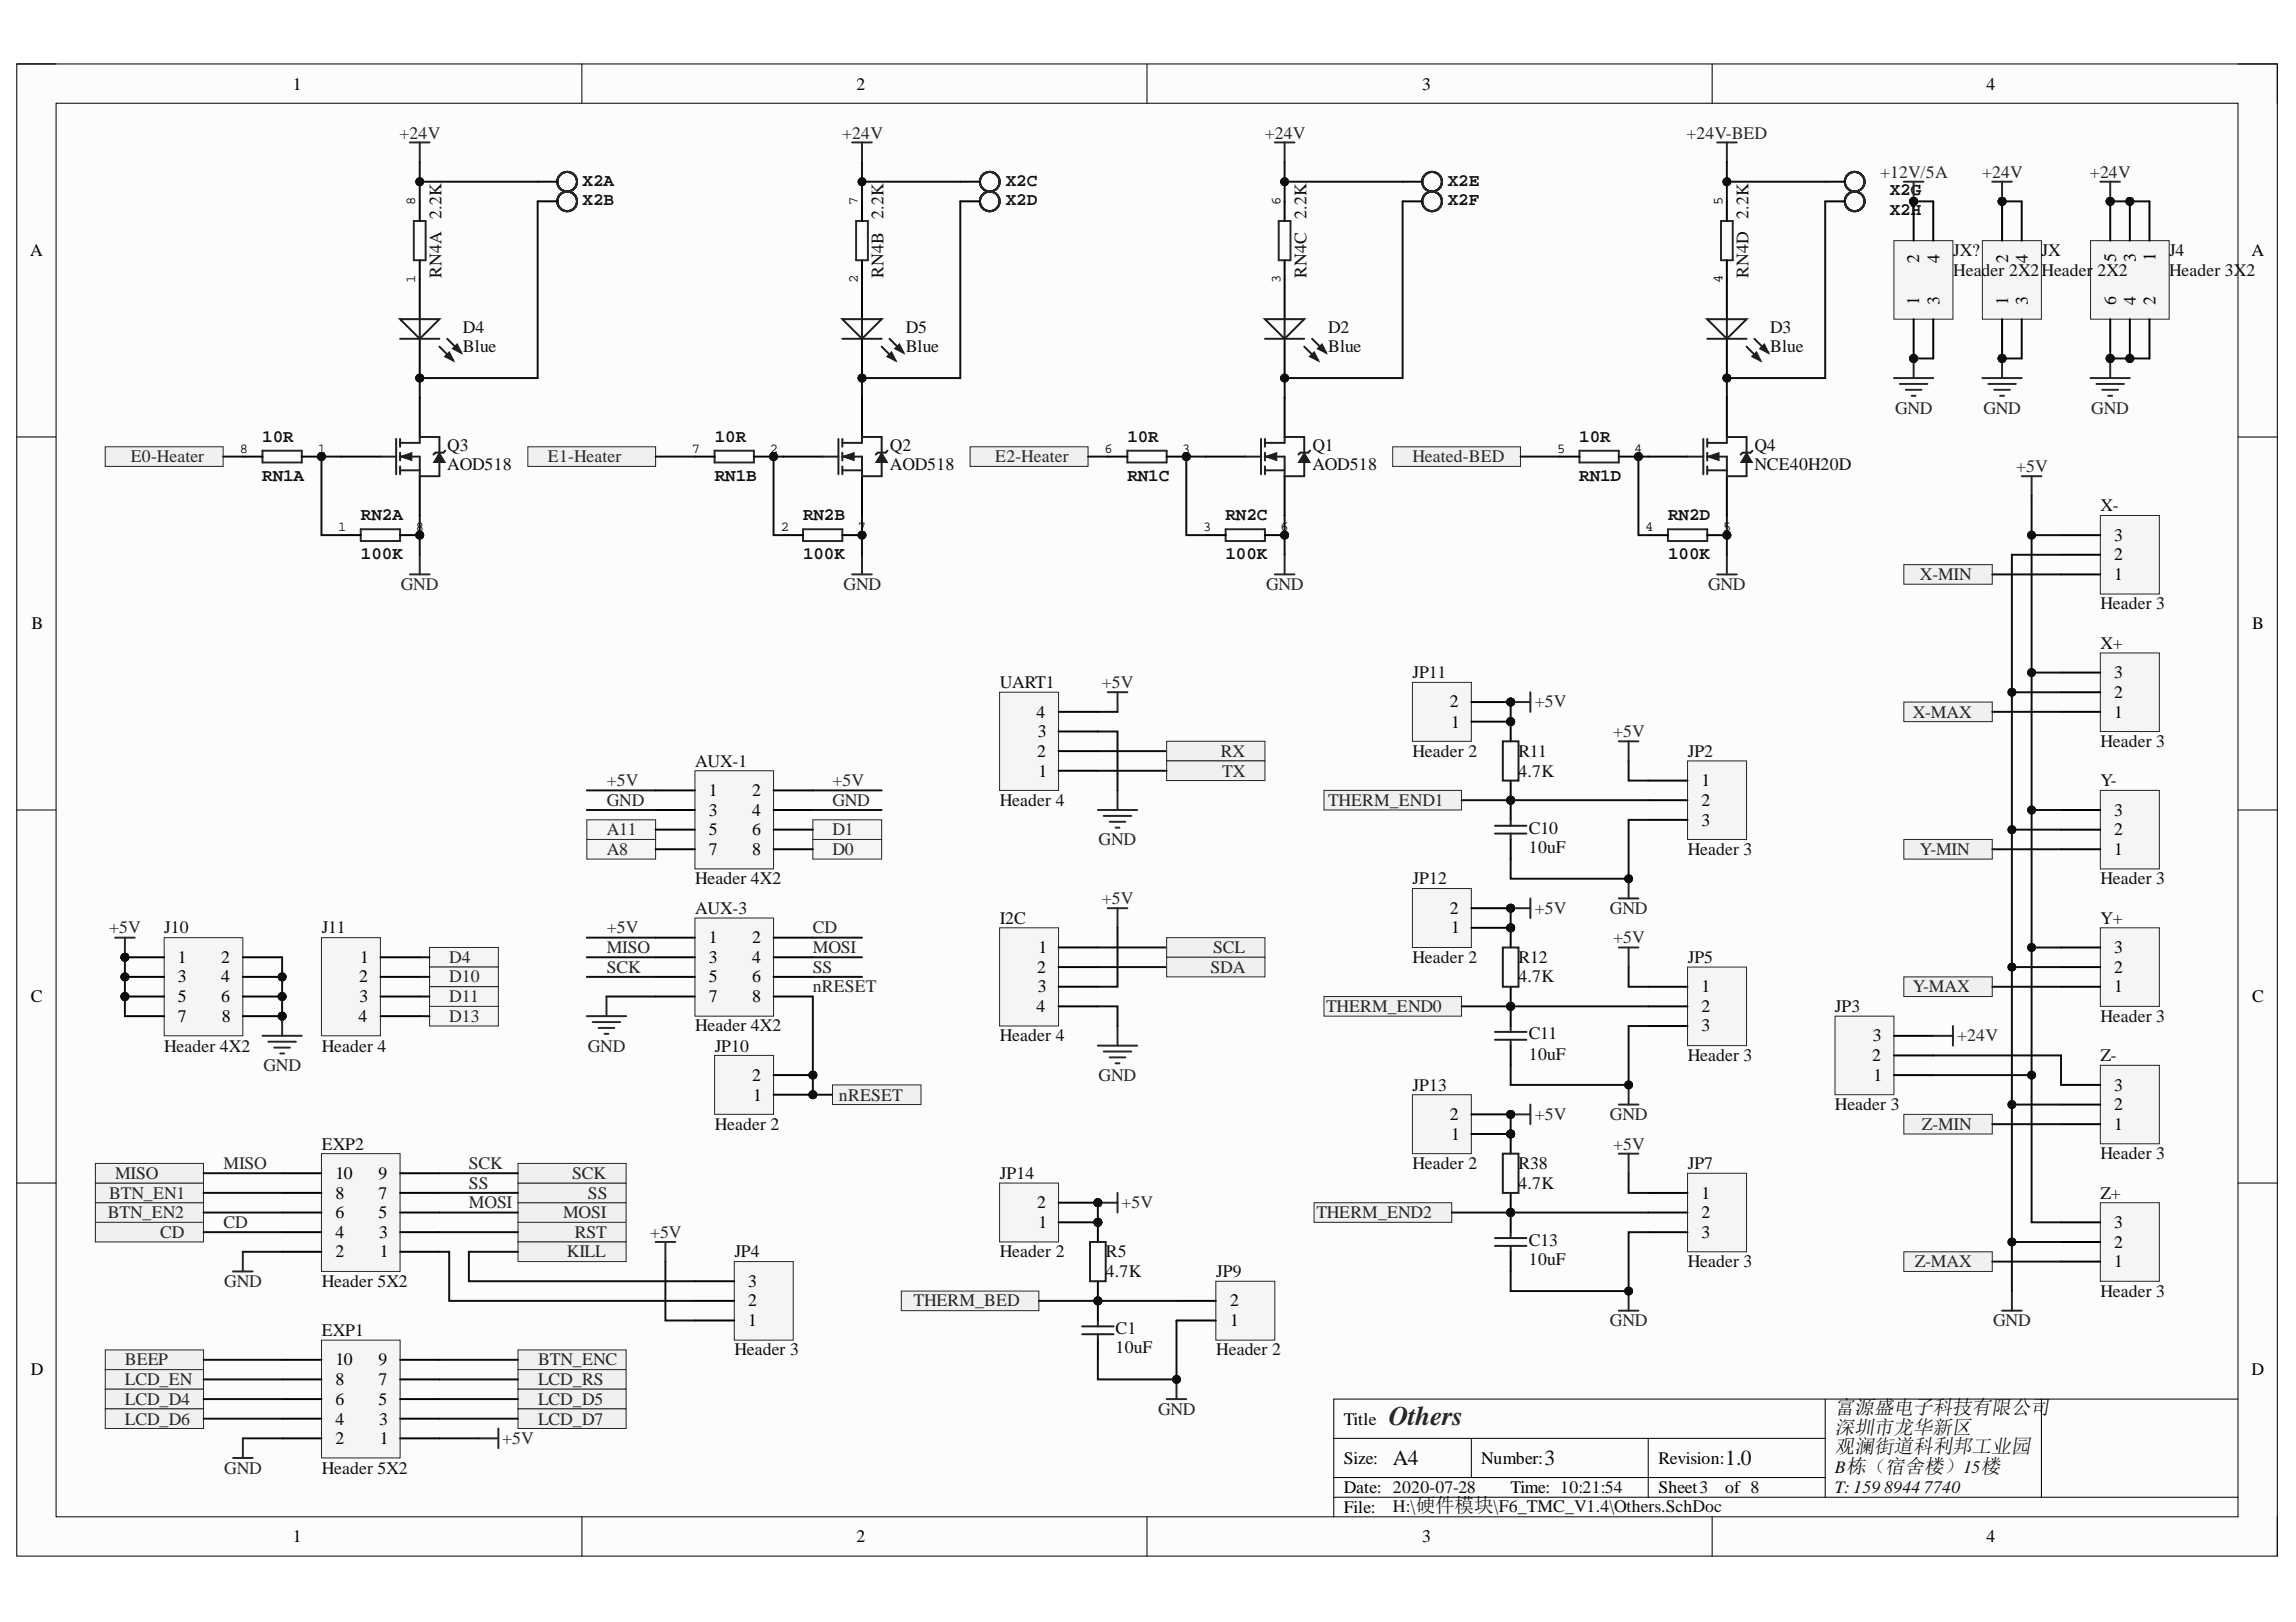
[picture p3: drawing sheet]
<svg xmlns="http://www.w3.org/2000/svg" width="297mm" height="210mm" viewBox="0 0 297 210" stroke-linecap="round" stroke-linejoin="round" font-family="sans-serif">
<defs><g id="words">
<text font-size="3.5" fill="#262626" x="179.7" y="184.4">Others</text>
<g font-size="2.8" fill="#0e0e0e">
<text x="180.2" y="189.6">A4</text>
<text x="199.8" y="189.6">3</text>
<text x="223.2" y="189.6">1.0</text>
</g>
<g font-size="2.6" fill="#0e0e0e">
<text x="237.4" y="182.9">富源盛电子科技有限公司</text>
<text x="237.4" y="185.5">深圳市龙华新区</text>
<text x="237.4" y="188.1">观澜街道科利邦工业园</text>
</g>
<g font-size="2.3">
<text x="37.9" y="11.6">1</text>
<text x="110.8" y="11.6">2</text>
<text x="184" y="11.6">3</text>
<text x="257" y="11.6">4</text>
<text x="3.9" y="33.1">A</text>
<text x="248.3" y="34" transform="rotate(-90 248.3 34)">2</text>
<text x="250.9" y="34" transform="rotate(-90 250.9 34)">4</text>
<text x="259.8" y="34" transform="rotate(-90 259.8 34)">2</text>
<text x="262.3" y="34" transform="rotate(-90 262.3 34)">4</text>
<text x="273.8" y="33.9" transform="rotate(-90 273.8 33.9)">5</text>
<text x="276.3" y="33.9" transform="rotate(-90 276.3 33.9)">3</text>
<text x="278.8" y="33.8" transform="rotate(-90 278.8 33.8)">1</text>
<text x="291.3" y="33.1">A</text>
<text x="248.3" y="39.5" transform="rotate(-90 248.3 39.5)">1</text>
<text x="250.9" y="39.5" transform="rotate(-90 250.9 39.5)">3</text>
<text x="259.8" y="39.5" transform="rotate(-90 259.8 39.5)">1</text>
<text x="262.3" y="39.5" transform="rotate(-90 262.3 39.5)">3</text>
<text x="273.8" y="39.5" transform="rotate(-90 273.8 39.5)">6</text>
<text x="276.3" y="39.5" transform="rotate(-90 276.3 39.5)">4</text>
<text x="278.8" y="39.5" transform="rotate(-90 278.8 39.5)">2</text>
<text x="273.5" y="70">3</text>
<text x="273.5" y="75.1">1</text>
<text x="273.5" y="72.5">2</text>
<text x="4.1" y="81.4">B</text>
<text x="291.4" y="81.4">B</text>
<text x="273.5" y="87.7">3</text>
<text x="134.1" y="92.9">4</text>
<text x="134.3" y="95.4">3</text>
<text x="187.6" y="91.5">2</text>
<text x="187.7" y="94.2">1</text>
<text x="273.5" y="92.9">1</text>
<text x="273.5" y="90.3">2</text>
<text x="134.2" y="98">2</text>
<text x="134.3" y="100.5">1</text>
<text x="220.1" y="101.8">1</text>
<text x="91.7" y="103">1</text>
<text x="91.7" y="105.6">3</text>
<text x="97.3" y="103">2</text>
<text x="97.3" y="105.6">4</text>
<text x="220.1" y="104.3">2</text>
<text x="220.1" y="106.8">3</text>
<text x="273.5" y="105.6">3</text>
<text x="91.7" y="108.1">5</text>
<text x="91.7" y="110.7">7</text>
<text x="97.3" y="108.1">6</text>
<text x="97.3" y="110.7">8</text>
<text x="273.5" y="110.7">1</text>
<text x="273.5" y="108.1">2</text>
<text x="187.6" y="118.3">2</text>
<text x="23" y="124.6">1</text>
<text x="28.6" y="124.6">2</text>
<text x="46.6" y="124.6">1</text>
<text x="91.7" y="122.1">1</text>
<text x="91.7" y="124.6">3</text>
<text x="97.3" y="122.1">2</text>
<text x="97.3" y="124.6">4</text>
<text x="134.2" y="125.9">2</text>
<text x="134.3" y="123.3">1</text>
<text x="187.7" y="120.8">1</text>
<text x="273.5" y="125.9">2</text>
<text x="273.5" y="123.3">3</text>
<text x="4" y="129.7">C</text>
<text x="23" y="127.1">3</text>
<text x="23" y="129.7">5</text>
<text x="28.6" y="127.1">4</text>
<text x="28.6" y="129.7">6</text>
<text x="46.4" y="127.1">2</text>
<text x="46.5" y="129.7">3</text>
<text x="91.7" y="127.1">5</text>
<text x="91.7" y="129.7">7</text>
<text x="97.3" y="127.1">6</text>
<text x="97.3" y="129.7">8</text>
<text x="134.1" y="130.9">4</text>
<text x="134.3" y="128.4">3</text>
<text x="220.1" y="128.4">1</text>
<text x="220.1" y="130.9">2</text>
<text x="273.5" y="128.4">1</text>
<text x="291.4" y="129.7">C</text>
<text x="23" y="132.2">7</text>
<text x="28.7" y="132.2">8</text>
<text x="46.4" y="132.2">4</text>
<text x="220.1" y="133.5">3</text>
<text x="242.2" y="137.4">2</text>
<text x="242.3" y="134.7">3</text>
<text x="97.3" y="139.9">2</text>
<text x="97.5" y="142.4">1</text>
<text x="242.4" y="139.9">1</text>
<text x="273.5" y="143.7">2</text>
<text x="273.5" y="141.2">3</text>
<text x="187.6" y="145">2</text>
<text x="187.7" y="147.5">1</text>
<text x="273.5" y="146.2">1</text>
<text x="43.4" y="155.1">8</text>
<text x="43.4" y="152.6">10</text>
<text x="49" y="155.1">7</text>
<text x="49" y="152.6">9</text>
<text x="220.1" y="155.1">1</text>
<text x="43.4" y="160.2">4</text>
<text x="43.4" y="157.7">6</text>
<text x="49" y="157.7">5</text>
<text x="49.1" y="160.2">3</text>
<text x="134.2" y="156.4">2</text>
<text x="134.3" y="158.9">1</text>
<text x="220.1" y="157.7">2</text>
<text x="220.1" y="160.2">3</text>
<text x="273.5" y="161.5">2</text>
<text x="273.5" y="158.9">3</text>
<text x="43.4" y="162.7">2</text>
<text x="49.2" y="162.7">1</text>
<text x="96.8" y="166.5">3</text>
<text x="273.5" y="164">1</text>
<text x="96.8" y="171.6">1</text>
<text x="96.8" y="169.1">2</text>
<text x="159.1" y="171.6">1</text>
<text x="159.1" y="169.1">2</text>
<text x="4" y="177.9">D</text>
<text x="43.4" y="179.3">8</text>
<text x="43.4" y="176.7">10</text>
<text x="49" y="179.3">7</text>
<text x="49" y="176.7">9</text>
<text x="291.3" y="177.9">D</text>
<text x="43.4" y="184.4">4</text>
<text x="43.4" y="181.8">6</text>
<text x="49" y="181.8">5</text>
<text x="49.1" y="184.4">3</text>
<text x="173.9" y="184.4">Title</text>
<text x="43.4" y="186.9">2</text>
<text x="49.2" y="186.9">1</text>
<text x="173.9" y="189.4">Size:</text>
<text x="191.6" y="189.4">Number:</text>
<text x="214.5" y="189.4">Revision:</text>
<text x="173.9" y="193.2">Date: 2020-07-28</text>
<text x="173.9" y="195.8">File:</text>
<text x="195.4" y="193.2">Time: 10:21:54</text>
<text x="214.5" y="193.2">Sheet3</text>
<text x="223.2" y="193.2">of 8</text>
<text x="37.9" y="199.6">1</text>
<text x="110.8" y="199.6">2</text>
<text x="184" y="199.6">3</text>
<text x="257" y="199.6">4</text>
</g>
<g font-size="2.3" fill="#262626">
<text x="51.7" y="17.9">+24V</text>
<text x="109" y="17.9">+24V</text>
<text x="163.6" y="17.9">+24V</text>
<text x="218.2" y="17.9">+24V-BED</text>
<text x="243.2" y="23">+12V/5A</text>
<text x="256.4" y="23">+24V</text>
<text x="270.4" y="23">+24V</text>
<text x="245.2" y="53.5">GND</text>
<text x="256.6" y="53.5">GND</text>
<text x="270.6" y="53.5">GND</text>
<text x="16.9" y="59.9">E0-Heater</text>
<text x="70.9" y="59.9">E1-Heater</text>
<text x="128.8" y="59.9">E2-Heater</text>
<text x="182.7" y="59.9">Heated-BED</text>
<text x="260.8" y="61.1">+5V</text>
<text x="51.9" y="76.3">GND</text>
<text x="109.1" y="76.3">GND</text>
<text x="163.8" y="76.3">GND</text>
<text x="221" y="76.3">GND</text>
<text x="248.4" y="75.1">X-MIN</text>
<text x="142.6" y="89">+5V</text>
<text x="198.6" y="91.5">+5V</text>
<text x="208.7" y="95.4">+5V</text>
<text x="247.5" y="92.9">X-MAX</text>
<text x="78.5" y="101.8">+5V</text>
<text x="107.7" y="101.8">+5V</text>
<text x="157.9" y="98">RX</text>
<text x="158.1" y="100.5">TX</text>
<text x="78.5" y="104.3">GND</text>
<text x="107.7" y="104.3">GND</text>
<text x="171.8" y="104.3">THERM_END1</text>
<text x="78.5" y="108.1">A11</text>
<text x="78.5" y="110.7">A8</text>
<text x="107.7" y="108.1">D1</text>
<text x="107.7" y="110.7">D0</text>
<text x="142.1" y="109.4">GND</text>
<text x="248.4" y="110.7">Y-MIN</text>
<text x="142.6" y="117">+5V</text>
<text x="198.6" y="118.3">+5V</text>
<text x="208.3" y="118.3">GND</text>
<text x="14.1" y="120.8">+5V</text>
<text x="58.1" y="124.6">D4</text>
<text x="78.5" y="120.8">+5V</text>
<text x="78.5" y="125.9">SCK</text>
<text x="78.5" y="123.3">MISO</text>
<text x="105.2" y="120.8">CD</text>
<text x="105.2" y="123.3">MOSI</text>
<text x="105.2" y="125.9">SS</text>
<text x="156.6" y="125.9">SDA</text>
<text x="156.9" y="123.3">SCL</text>
<text x="208.7" y="122.1">+5V</text>
<text x="58.1" y="127.1">D10</text>
<text x="58.1" y="129.7">D11</text>
<text x="105.2" y="128.4">nRESET</text>
<text x="171.6" y="130.9">THERM_END0</text>
<text x="247.5" y="128.4">Y-MAX</text>
<text x="58.1" y="132.2">D13</text>
<text x="76.1" y="136.1">GND</text>
<text x="253.2" y="134.7">+24V</text>
<text x="34.1" y="138.6">GND</text>
<text x="108.5" y="142.4">nRESET</text>
<text x="142.1" y="139.9">GND</text>
<text x="198.6" y="145">+5V</text>
<text x="208.3" y="145">GND</text>
<text x="208.7" y="148.8">+5V</text>
<text x="248.6" y="146.2">Z-MIN</text>
<text x="14.1" y="155.1">BTN_EN1</text>
<text x="14.9" y="152.6">MISO</text>
<text x="28.9" y="151.3">MISO</text>
<text x="60.7" y="151.3">SCK</text>
<text x="60.7" y="153.8">SS</text>
<text x="74" y="152.6">SCK</text>
<text x="76.1" y="155.1">SS</text>
<text x="14" y="157.7">BTN_EN2</text>
<text x="20.7" y="160.2">CD</text>
<text x="28.9" y="158.9">CD</text>
<text x="60.7" y="156.4">MOSI</text>
<text x="72.8" y="157.7">MOSI</text>
<text x="74.4" y="160.2">RST</text>
<text x="84.1" y="160.2">+5V</text>
<text x="145.1" y="156.4">+5V</text>
<text x="170.3" y="157.7">THERM_END2</text>
<text x="29" y="166.5">GND</text>
<text x="73.3" y="162.7">KILL</text>
<text x="247.7" y="164">Z-MAX</text>
<text x="118.2" y="169.1">THERM_BED</text>
<text x="208.3" y="171.6">GND</text>
<text x="257.9" y="171.6">GND</text>
<text x="16.2" y="176.7">BEEP</text>
<text x="16.2" y="179.3">LCD_EN</text>
<text x="69.6" y="176.7">BTN_ENC</text>
<text x="69.6" y="179.3">LCD_RS</text>
<text x="16.2" y="181.8">LCD_D4</text>
<text x="16.2" y="184.4">LCD_D6</text>
<text x="69.6" y="181.8">LCD_D5</text>
<text x="69.6" y="184.4">LCD_D7</text>
<text x="149.8" y="183.1">GND</text>
<text x="29" y="190.7">GND</text>
<text x="65" y="186.9">+5V</text>
</g>
<g font-size="2.3" fill="#0e0e0e">
<text x="57.1" y="28.3" transform="rotate(-90 57.1 28.3)">2.2K</text>
<text x="75.4" y="24">X2A</text>
<text x="75.4" y="26.5">X2B</text>
<text x="114.3" y="28.3" transform="rotate(-90 114.3 28.3)">2.2K</text>
<text x="130.1" y="24">X2C</text>
<text x="130.1" y="26.5">X2D</text>
<text x="169" y="28.3" transform="rotate(-90 169 28.3)">2.2K</text>
<text x="187.3" y="24">X2E</text>
<text x="187.3" y="26.5">X2F</text>
<text x="226.2" y="28.3" transform="rotate(-90 226.2 28.3)">2.2K</text>
<text x="244.5" y="25.3">X2G</text>
<text x="244.5" y="27.8">X2H</text>
<text x="57.1" y="35.9" transform="rotate(-90 57.1 35.9)">RN4A</text>
<text x="114.3" y="35.9" transform="rotate(-90 114.3 35.9)">RN4B</text>
<text x="169" y="35.9" transform="rotate(-90 169 35.9)">RN4C</text>
<text x="226.2" y="35.9" transform="rotate(-90 226.2 35.9)">RN4D</text>
<text x="252.7" y="33.1">JX?</text>
<text x="252.7" y="35.7">Header 2X2</text>
<text x="264.1" y="33.1">JX</text>
<text x="264.1" y="35.7">Header 2X2</text>
<text x="280.6" y="33.1">J4</text>
<text x="280.6" y="35.7">Header 3X2</text>
<text x="59.9" y="43">D4</text>
<text x="59.9" y="45.6">Blue</text>
<text x="117.2" y="43">D5</text>
<text x="117.2" y="45.6">Blue</text>
<text x="171.8" y="43">D2</text>
<text x="171.8" y="45.6">Blue</text>
<text x="229" y="43">D3</text>
<text x="229" y="45.6">Blue</text>
<text x="33.9" y="57.1">10R</text>
<text x="57.9" y="58.3">Q3</text>
<text x="92.5" y="57.1">10R</text>
<text x="115.1" y="58.3">Q2</text>
<text x="145.9" y="57.1">10R</text>
<text x="169.8" y="58.3">Q1</text>
<text x="204.3" y="57.1">10R</text>
<text x="227" y="58.3">Q4</text>
<text x="33.9" y="62.2">RN1A</text>
<text x="57.9" y="60.9">AOD518</text>
<text x="92.5" y="62.2">RN1B</text>
<text x="115.1" y="60.9">AOD518</text>
<text x="145.9" y="62.2">RN1C</text>
<text x="169.8" y="60.9">AOD518</text>
<text x="204.3" y="62.2">RN1D</text>
<text x="227" y="60.9">NCE40H20D</text>
<text x="46.7" y="67.3">RN2A</text>
<text x="103.9" y="67.3">RN2B</text>
<text x="158.5" y="67.3">RN2C</text>
<text x="215.8" y="67.3">RN2D</text>
<text x="271.7" y="66.2">X-</text>
<text x="46.7" y="72.4">100K</text>
<text x="103.9" y="72.4">100K</text>
<text x="158.5" y="72.4">100K</text>
<text x="215.8" y="72.4">100K</text>
<text x="271.7" y="78.9">Header 3</text>
<text x="271.7" y="83.9">X+</text>
<text x="129.4" y="89">UART1</text>
<text x="182.7" y="87.7">JP11</text>
<text x="89.9" y="99.2">AUX-1</text>
<text x="182.7" y="98">Header 2</text>
<text x="196.4" y="98">R11</text>
<text x="196.4" y="100.5">4.7K</text>
<text x="218.4" y="98">JP2</text>
<text x="271.7" y="96.7">Header 3</text>
<text x="271.7" y="101.8">Y-</text>
<text x="129.4" y="104.3">Header 4</text>
<text x="197.8" y="107.9">C10</text>
<text x="197.8" y="110.4">10uF</text>
<text x="218.4" y="110.7">Header 3</text>
<text x="89.9" y="114.5">Header 4X2</text>
<text x="89.9" y="118.3">AUX-3</text>
<text x="129.4" y="119.5">I2C</text>
<text x="182.7" y="114.5">JP12</text>
<text x="271.7" y="114.5">Header 3</text>
<text x="271.7" y="119.5">Y+</text>
<text x="21.2" y="120.8">J10</text>
<text x="41.6" y="120.8">J11</text>
<text x="182.7" y="124.6">Header 2</text>
<text x="196.4" y="124.6">R12</text>
<text x="218.4" y="124.6">JP5</text>
<text x="196.4" y="127.1">4.7K</text>
<text x="237.4" y="130.9">JP3</text>
<text x="21.2" y="136.1">Header 4X2</text>
<text x="41.6" y="136.1">Header 4</text>
<text x="89.9" y="133.5">Header 4X2</text>
<text x="92.5" y="136.1">JP10</text>
<text x="129.4" y="134.7">Header 4</text>
<text x="197.8" y="134.5">C11</text>
<text x="197.8" y="137.1">10uF</text>
<text x="218.4" y="137.4">Header 3</text>
<text x="271.7" y="132.2">Header 3</text>
<text x="271.7" y="137.4">Z-</text>
<text x="182.7" y="141.2">JP13</text>
<text x="237.4" y="143.7">Header 3</text>
<text x="41.6" y="148.8">EXP2</text>
<text x="92.5" y="146.2">Header 2</text>
<text x="129.4" y="152.6">JP14</text>
<text x="182.7" y="151.3">Header 2</text>
<text x="196.4" y="151.3">R38</text>
<text x="196.4" y="153.8">4.7K</text>
<text x="218.4" y="151.3">JP7</text>
<text x="271.7" y="150">Header 3</text>
<text x="271.7" y="155.1">Z+</text>
<text x="197.8" y="161.2">C13</text>
<text x="41.6" y="166.5">Header 5X2</text>
<text x="95" y="162.7">JP4</text>
<text x="129.4" y="162.7">Header 2</text>
<text x="143.1" y="162.7">R5</text>
<text x="143.1" y="165.3">4.7K</text>
<text x="157.4" y="165.3">JP9</text>
<text x="197.8" y="163.7">10uF</text>
<text x="218.4" y="164">Header 3</text>
<text x="271.7" y="167.8">Header 3</text>
<text x="41.6" y="172.9">EXP1</text>
<text x="144.3" y="172.6">C1</text>
<text x="95" y="175.4">Header 3</text>
<text x="144.3" y="175.2">10uF</text>
<text x="157.4" y="175.4">Header 2</text>
<text x="41.6" y="190.7">Header 5X2</text>
<text x="237.4" y="190.6">B栋（宿舍楼）15楼</text>
<text x="180.2" y="195.7">H:\硬件模块\F6_TMC_V1.4\Others.SchDoc</text>
<text x="237.4" y="193.2">T: 159</text>
<text x="243.7" y="193.2">8944</text>
<text x="248.9" y="193.2">7740</text>
</g>
<g font-size="1.8">
<text x="53.7" y="26.5" transform="rotate(-90 53.7 26.5)">8</text>
<text x="111" y="26.5" transform="rotate(-90 111 26.5)">7</text>
<text x="165.6" y="26.5" transform="rotate(-90 165.6 26.5)">6</text>
<text x="222.8" y="26.5" transform="rotate(-90 222.8 26.5)">5</text>
<text x="53.7" y="36.6" transform="rotate(-90 53.7 36.6)">1</text>
<text x="111" y="36.6" transform="rotate(-90 111 36.6)">2</text>
<text x="165.6" y="36.6" transform="rotate(-90 165.6 36.6)">3</text>
<text x="222.8" y="36.6" transform="rotate(-90 222.8 36.6)">4</text>
<text x="31" y="58.6">8</text>
<text x="41.1" y="58.6">1</text>
<text x="89.5" y="58.6">7</text>
<text x="99.6" y="58.6">2</text>
<text x="142.9" y="58.6">6</text>
<text x="153" y="58.6">3</text>
<text x="201.4" y="58.6">5</text>
<text x="211.4" y="58.6">4</text>
<text x="43.7" y="68.7">1</text>
<text x="53.8" y="68.7">8</text>
<text x="101" y="68.7">2</text>
<text x="111" y="68.7">7</text>
<text x="155.7" y="68.7">3</text>
<text x="165.6" y="68.7">6</text>
<text x="212.9" y="68.7">4</text>
<text x="222.9" y="68.7">5</text>
</g>
</g></defs>
<path d="M2.2 8.3h292.4v193.1h-292.4z" fill-rule="evenodd" fill="#fcfcfc"/>
<path d="M2.2 8.3h292.4v193.1h-292.4z" fill="none" stroke="#000" stroke-width=".13"/>
<path d="M7.3 13.4h282.2v182.9h-282.2z" fill-rule="evenodd" fill="#fcfcfc"/>
<g fill="none" stroke="#000" stroke-width=".13">
<path d="M2.2 8.3h5.1M7.3 13.4h282.2v182.9h-282.2zM75.3 8.3v5.1M148.4 8.3v5.1M221.5 8.3v5.1M289.5 8.3h5.1v5.1M2.2 56.5h5.1M289.5 56.6h5.1M2.2 104.8h5.1M289.5 104.8h5.1M2.2 153.1h5.1M289.5 153.1h5.1"/>
<path d="M75.3 196.3v5.1M148.4 196.3v5.1M172.6 186.1h63.5M172.6 193.8h116.9M172.6 191.2h63.5M190.4 186.1v5.1M213.2 186.1v7.7M221.5 196.3v5.1M236.1 181.1v12.7M264.1 181.1v12.7M289.5 181.1h-116.9v15.2M294.6 196.3v5.1"/>
</g>
<path d="M53 18.4h2.6M54.3 18.4v2.6M53 74.3h2.6M54.3 71.8v2.5" fill="none" stroke="#262626" stroke-width=".25"/>
<circle cx="54.3" cy="48.9" r=".51" fill="#0e0e0e"/>
<circle cx="54.3" cy="48.9" r=".51" fill="none" stroke="#0e0e0e" stroke-width=".13"/>
<path d="M54.3 36.2v5.1M54.3 43.8v5.1" fill="none" stroke="#000" stroke-width=".25"/>
<circle cx="54.3" cy="48.9" r=".51" fill="#0e0e0e"/>
<circle cx="54.3" cy="48.9" r=".51" fill="none" stroke="#0e0e0e" stroke-width=".13"/>
<path d="M51.8 41.3h5l-2.5 2.5zM56.8 44.9l1.8 1.7M57.9 43.8l1.7 1.8" fill="none" stroke="#1c1c1c" stroke-width=".25"/>
<path d="M57.6 46.1l.5-.5 .5 1z" fill="#1c1c1c"/>
<path d="M57.6 46.1l.5-.5 .5 1z" fill="none" stroke="#1c1c1c" stroke-width=".25"/>
<path d="M58.6 45.1l.5-.5 .5 1z" fill="#1c1c1c"/>
<path d="M51.8 43.8h5M54.3 41.3v2.5M58.6 45.1l.5-.5 .5 1z" fill="none" stroke="#1c1c1c" stroke-width=".25"/>
<path d="M110.2 18.4h2.6M111.5 18.4v2.6M110.2 74.3h2.6M111.5 71.8v2.5" fill="none" stroke="#262626" stroke-width=".25"/>
<circle cx="111.5" cy="48.9" r=".51" fill="#0e0e0e"/>
<circle cx="111.5" cy="48.9" r=".51" fill="none" stroke="#0e0e0e" stroke-width=".13"/>
<path d="M111.5 36.2v5.1M111.5 43.8v5.1" fill="none" stroke="#000" stroke-width=".25"/>
<circle cx="111.5" cy="48.9" r=".51" fill="#0e0e0e"/>
<circle cx="111.5" cy="48.9" r=".51" fill="none" stroke="#0e0e0e" stroke-width=".13"/>
<path d="M109 41.3h5.1l-2.6 2.5zM114.1 44.9l1.7 1.7M115.1 43.8l1.8 1.8" fill="none" stroke="#1c1c1c" stroke-width=".25"/>
<path d="M114.8 46.1l.5-.5 .5 1z" fill="#1c1c1c"/>
<path d="M114.8 46.1l.5-.5 .5 1z" fill="none" stroke="#1c1c1c" stroke-width=".25"/>
<path d="M115.8 45.1l.6-.5 .5 1z" fill="#1c1c1c"/>
<path d="M109 43.8h5.1M111.5 41.3v2.5M115.8 45.1l.6-.5 .5 1z" fill="none" stroke="#1c1c1c" stroke-width=".25"/>
<path d="M13.6 57.8h15.3v2.6h-15.3z" fill-rule="evenodd" fill="#f0f0f0"/>
<path d="M13.6 57.8h15.3v2.6h-15.3z" fill="none" stroke="#262626" stroke-width=".13"/>
<path d="M68.3 57.8h16.5v2.6h-16.5z" fill-rule="evenodd" fill="#f0f0f0"/>
<path d="M68.3 57.8h16.5v2.6h-16.5z" fill="none" stroke="#262626" stroke-width=".13"/>
<path d="M195.4 90.9h2.6M198 89.6v2.5" fill="none" stroke="#262626" stroke-width=".25"/>
<circle cx="195.4" cy="90.9" r=".51" fill="#0e0e0e"/>
<circle cx="195.4" cy="90.9" r=".51" fill="none" stroke="#0e0e0e" stroke-width=".13"/>
<path d="M209.4 116.3h2.6M210.7 113.7v2.6" fill="none" stroke="#262626" stroke-width=".25"/>
<circle cx="210.7" cy="113.7" r=".51" fill="#0e0e0e"/>
<circle cx="210.7" cy="113.7" r=".51" fill="none" stroke="#0e0e0e" stroke-width=".13"/>
<circle cx="195.4" cy="93.4" r=".51" fill="#0e0e0e"/>
<circle cx="195.4" cy="93.4" r=".51" fill="none" stroke="#0e0e0e" stroke-width=".13"/>
<circle cx="195.4" cy="103.6" r=".51" fill="#0e0e0e"/>
<circle cx="195.4" cy="103.6" r=".51" fill="none" stroke="#0e0e0e" stroke-width=".13"/>
<path d="M195.4 93.4v2.5" fill="none" stroke="#000" stroke-width=".25"/>
<circle cx="195.4" cy="93.4" r=".51" fill="#0e0e0e"/>
<circle cx="195.4" cy="93.4" r=".51" fill="none" stroke="#0e0e0e" stroke-width=".13"/>
<path d="M195.4 101v2.6" fill="none" stroke="#000" stroke-width=".25"/>
<circle cx="195.4" cy="103.6" r=".51" fill="#0e0e0e"/>
<circle cx="195.4" cy="103.6" r=".51" fill="none" stroke="#0e0e0e" stroke-width=".13"/>
<path d="M194.4 95.9h2.1v5.1h-2.1z" fill="none" stroke="#1c1c1c" stroke-width=".25"/>
<circle cx="195.4" cy="103.6" r=".51" fill="#0e0e0e"/>
<circle cx="195.4" cy="103.6" r=".51" fill="none" stroke="#0e0e0e" stroke-width=".13"/>
<path d="M195.4 103.6v2.5M195.4 108.6v2.6" fill="none" stroke="#000" stroke-width=".25"/>
<circle cx="195.4" cy="103.6" r=".51" fill="#0e0e0e"/>
<circle cx="195.4" cy="103.6" r=".51" fill="none" stroke="#0e0e0e" stroke-width=".13"/>
<path d="M193.4 106.9h4.1M193.4 107.9h4.1M195.4 106.1v.8M195.4 107.9v.7" fill="none" stroke="#1c1c1c" stroke-width=".25"/>
<path d="M116.6 167.1h17.8v2.5h-17.8z" fill-rule="evenodd" fill="#f0f0f0"/>
<path d="M116.6 167.1h17.8v2.5h-17.8z" fill="none" stroke="#262626" stroke-width=".13"/>
<path d="M261.6 61.6h2.5M262.8 61.6v2.6M259 169.6h2.6M260.3 167.1v2.5" fill="none" stroke="#262626" stroke-width=".25"/>
<path d="M246.3 73.1h11.4v2.5h-11.4z" fill-rule="evenodd" fill="#f0f0f0"/>
<path d="M246.3 73.1h11.4v2.5h-11.4z" fill="none" stroke="#262626" stroke-width=".13"/>
<path d="M246.3 90.9h11.4v2.5h-11.4z" fill-rule="evenodd" fill="#f0f0f0"/>
<path d="M246.3 90.9h11.4v2.5h-11.4z" fill="none" stroke="#262626" stroke-width=".13"/>
<path d="M246.3 108.6h11.4v2.6h-11.4z" fill-rule="evenodd" fill="#f0f0f0"/>
<path d="M246.3 108.6h11.4v2.6h-11.4z" fill="none" stroke="#262626" stroke-width=".13"/>
<path d="M246.3 126.4h11.4v2.6h-11.4z" fill-rule="evenodd" fill="#f0f0f0"/>
<path d="M246.3 126.4h11.4v2.6h-11.4z" fill="none" stroke="#262626" stroke-width=".13"/>
<path d="M246.3 144.2h11.4v2.5h-11.4z" fill-rule="evenodd" fill="#f0f0f0"/>
<path d="M246.3 144.2h11.4v2.5h-11.4z" fill="none" stroke="#262626" stroke-width=".13"/>
<path d="M246.3 162h11.4v2.5h-11.4z" fill-rule="evenodd" fill="#f0f0f0"/>
<path d="M246.3 162h11.4v2.5h-11.4z" fill="none" stroke="#262626" stroke-width=".13"/>
<path d="M30.1 164.5h2.6M31.4 162v2.5M61.9 186.1h2.6M64.5 184.9v2.5" fill="none" stroke="#262626" stroke-width=".25"/>
<path d="M271.7 66.7h7.7v10.2h-7.7z" fill-rule="evenodd" fill="#f5f5f5"/>
<path d="M271.7 66.7h7.7v10.2h-7.7z" fill="none" stroke="#262626" stroke-width=".13"/>
<path d="M266.6 74.3h5.1M266.6 71.8h5.1M266.6 69.3h5.1" fill="none" stroke="#000" stroke-width=".25"/>
<path d="M271.7 84.5h7.7v10.2h-7.7z" fill-rule="evenodd" fill="#f5f5f5"/>
<path d="M271.7 84.5h7.7v10.2h-7.7z" fill="none" stroke="#262626" stroke-width=".13"/>
<path d="M266.6 92.1h5.1M266.6 89.6h5.1M266.6 87h5.1" fill="none" stroke="#000" stroke-width=".25"/>
<path d="M271.7 102.3h7.7v10.1h-7.7z" fill-rule="evenodd" fill="#f5f5f5"/>
<path d="M271.7 102.3h7.7v10.1h-7.7z" fill="none" stroke="#262626" stroke-width=".13"/>
<path d="M266.6 109.9h5.1M266.6 107.4h5.1M266.6 104.8h5.1" fill="none" stroke="#000" stroke-width=".25"/>
<path d="M271.7 120.1h7.7v10.1h-7.7z" fill-rule="evenodd" fill="#f5f5f5"/>
<path d="M271.7 120.1h7.7v10.1h-7.7z" fill="none" stroke="#262626" stroke-width=".13"/>
<path d="M266.6 127.7h5.1M266.6 125.2h5.1M266.6 122.6h5.1" fill="none" stroke="#000" stroke-width=".25"/>
<path d="M271.7 137.9h7.7v10.1h-7.7z" fill-rule="evenodd" fill="#f5f5f5"/>
<path d="M271.7 137.9h7.7v10.1h-7.7z" fill="none" stroke="#262626" stroke-width=".13"/>
<path d="M266.6 145.5h5.1M266.6 142.9h5.1M266.6 140.4h5.1" fill="none" stroke="#000" stroke-width=".25"/>
<path d="M271.7 155.6h7.7v10.2h-7.7z" fill-rule="evenodd" fill="#f5f5f5"/>
<path d="M271.7 155.6h7.7v10.2h-7.7z" fill="none" stroke="#262626" stroke-width=".13"/>
<path d="M266.6 158.2h5.1M266.6 163.3h5.1M266.6 160.7h5.1" fill="none" stroke="#000" stroke-width=".25"/>
<path d="M209.4 142.9h2.6M210.7 140.4v2.5" fill="none" stroke="#262626" stroke-width=".25"/>
<circle cx="210.7" cy="140.4" r=".51" fill="#0e0e0e"/>
<circle cx="210.7" cy="140.4" r=".51" fill="none" stroke="#0e0e0e" stroke-width=".13"/>
<circle cx="195.4" cy="120.1" r=".51" fill="#0e0e0e"/>
<circle cx="195.4" cy="120.1" r=".51" fill="none" stroke="#0e0e0e" stroke-width=".13"/>
<circle cx="195.4" cy="130.2" r=".51" fill="#0e0e0e"/>
<circle cx="195.4" cy="130.2" r=".51" fill="none" stroke="#0e0e0e" stroke-width=".13"/>
<path d="M195.4 120.1v2.5" fill="none" stroke="#000" stroke-width=".25"/>
<circle cx="195.4" cy="120.1" r=".51" fill="#0e0e0e"/>
<circle cx="195.4" cy="120.1" r=".51" fill="none" stroke="#0e0e0e" stroke-width=".13"/>
<path d="M195.4 127.7v2.5" fill="none" stroke="#000" stroke-width=".25"/>
<circle cx="195.4" cy="130.2" r=".51" fill="#0e0e0e"/>
<circle cx="195.4" cy="130.2" r=".51" fill="none" stroke="#0e0e0e" stroke-width=".13"/>
<path d="M194.4 122.6h2.1v5.1h-2.1z" fill="none" stroke="#1c1c1c" stroke-width=".25"/>
<circle cx="195.4" cy="130.2" r=".51" fill="#0e0e0e"/>
<circle cx="195.4" cy="130.2" r=".51" fill="none" stroke="#0e0e0e" stroke-width=".13"/>
<path d="M195.4 130.2v2.6M195.4 135.3v2.6" fill="none" stroke="#000" stroke-width=".25"/>
<circle cx="195.4" cy="130.2" r=".51" fill="#0e0e0e"/>
<circle cx="195.4" cy="130.2" r=".51" fill="none" stroke="#0e0e0e" stroke-width=".13"/>
<path d="M193.4 133.5h4.1M193.4 134.6h4.1M195.4 132.8v.7M195.4 134.6v.7" fill="none" stroke="#1c1c1c" stroke-width=".25"/>
<path d="M171.3 129h17.8v2.5h-17.8z" fill-rule="evenodd" fill="#f0f0f0"/>
<path d="M171.3 129h17.8v2.5h-17.8z" fill="none" stroke="#262626" stroke-width=".13"/>
<path d="M41.6 173.4h10.2v15.3h-10.2z" fill-rule="evenodd" fill="#f5f5f5"/>
<path d="M41.6 173.4h10.2v15.3h-10.2z" fill="none" stroke="#262626" stroke-width=".13"/>
<path d="M36.5 178.5h5.1M36.5 176h5.1M51.8 178.5h5.1M51.8 176h5.1M36.5 186.1h5.1M36.5 183.6h5.1M36.5 181.1h5.1M51.8 186.1h5.1M51.8 183.6h5.1M51.8 181.1h5.1" fill="none" stroke="#000" stroke-width=".25"/>
<path d="M41.6 149.3h10.2v15.2h-10.2z" fill-rule="evenodd" fill="#f5f5f5"/>
<path d="M41.6 149.3h10.2v15.2h-10.2z" fill="none" stroke="#262626" stroke-width=".13"/>
<path d="M36.5 159.5h5.1M36.5 156.9h5.1M36.5 154.4h5.1M36.5 151.8h5.1M51.8 159.5h5M51.8 156.9h5M51.8 154.4h5M51.8 151.8h5M36.5 162h5.1M51.8 162h5" fill="none" stroke="#000" stroke-width=".25"/>
<path d="M67 174.7h14v2.5h-14z" fill-rule="evenodd" fill="#f0f0f0"/>
<path d="M67 174.7h14v2.5h-14z" fill="none" stroke="#262626" stroke-width=".13"/>
<path d="M67 177.2h14v2.6h-14z" fill-rule="evenodd" fill="#f0f0f0"/>
<path d="M67 177.2h14v2.6h-14z" fill="none" stroke="#262626" stroke-width=".13"/>
<path d="M67 179.8h14v2.5h-14z" fill-rule="evenodd" fill="#f0f0f0"/>
<path d="M67 179.8h14v2.5h-14z" fill="none" stroke="#262626" stroke-width=".13"/>
<path d="M67 182.3h14v2.6h-14z" fill-rule="evenodd" fill="#f0f0f0"/>
<path d="M67 182.3h14v2.6h-14z" fill="none" stroke="#262626" stroke-width=".13"/>
<path d="M13.6 174.7h12.7v2.5h-12.7z" fill-rule="evenodd" fill="#f0f0f0"/>
<path d="M13.6 174.7h12.7v2.5h-12.7z" fill="none" stroke="#262626" stroke-width=".13"/>
<path d="M13.6 177.2h12.7v2.6h-12.7z" fill-rule="evenodd" fill="#f0f0f0"/>
<path d="M13.6 177.2h12.7v2.6h-12.7z" fill="none" stroke="#262626" stroke-width=".13"/>
<path d="M13.6 179.8h12.7v2.5h-12.7z" fill-rule="evenodd" fill="#f0f0f0"/>
<path d="M13.6 179.8h12.7v2.5h-12.7z" fill="none" stroke="#262626" stroke-width=".13"/>
<path d="M13.6 182.3h12.7v2.6h-12.7z" fill-rule="evenodd" fill="#f0f0f0"/>
<path d="M13.6 182.3h12.7v2.6h-12.7z" fill="none" stroke="#262626" stroke-width=".13"/>
<path d="M12.3 158.2h14v2.5h-14z" fill-rule="evenodd" fill="#f0f0f0"/>
<path d="M12.3 158.2h14v2.5h-14z" fill="none" stroke="#262626" stroke-width=".13"/>
<path d="M12.3 155.6h14v2.6h-14z" fill-rule="evenodd" fill="#f0f0f0"/>
<path d="M12.3 155.6h14v2.6h-14z" fill="none" stroke="#262626" stroke-width=".13"/>
<path d="M12.3 153.1h14v2.5h-14z" fill-rule="evenodd" fill="#f0f0f0"/>
<path d="M12.3 153.1h14v2.5h-14z" fill="none" stroke="#262626" stroke-width=".13"/>
<path d="M30.1 188.7h2.6M31.4 186.1v2.6" fill="none" stroke="#262626" stroke-width=".25"/>
<path d="M67 158.2h14v2.5h-14z" fill-rule="evenodd" fill="#f0f0f0"/>
<path d="M67 158.2h14v2.5h-14z" fill="none" stroke="#262626" stroke-width=".13"/>
<path d="M67 155.6h14v2.6h-14z" fill-rule="evenodd" fill="#f0f0f0"/>
<path d="M67 155.6h14v2.6h-14z" fill="none" stroke="#262626" stroke-width=".13"/>
<path d="M67 153.1h14v2.5h-14z" fill-rule="evenodd" fill="#f0f0f0"/>
<path d="M67 153.1h14v2.5h-14z" fill="none" stroke="#262626" stroke-width=".13"/>
<path d="M67 150.6h14v2.5h-14z" fill-rule="evenodd" fill="#f0f0f0"/>
<path d="M67 150.6h14v2.5h-14z" fill="none" stroke="#262626" stroke-width=".13"/>
<path d="M195.4 144.2h2.6M198 142.9v2.6" fill="none" stroke="#262626" stroke-width=".25"/>
<circle cx="195.4" cy="144.2" r=".51" fill="#0e0e0e"/>
<circle cx="195.4" cy="144.2" r=".51" fill="none" stroke="#0e0e0e" stroke-width=".13"/>
<path d="M209.4 169.6h2.6M210.7 167.1v2.5" fill="none" stroke="#262626" stroke-width=".25"/>
<circle cx="210.7" cy="167.1" r=".51" fill="#0e0e0e"/>
<circle cx="210.7" cy="167.1" r=".51" fill="none" stroke="#0e0e0e" stroke-width=".13"/>
<circle cx="195.4" cy="146.7" r=".51" fill="#0e0e0e"/>
<circle cx="195.4" cy="146.7" r=".51" fill="none" stroke="#0e0e0e" stroke-width=".13"/>
<circle cx="195.4" cy="156.9" r=".51" fill="#0e0e0e"/>
<circle cx="195.4" cy="156.9" r=".51" fill="none" stroke="#0e0e0e" stroke-width=".13"/>
<path d="M195.4 146.7v2.6" fill="none" stroke="#000" stroke-width=".25"/>
<circle cx="195.4" cy="146.7" r=".51" fill="#0e0e0e"/>
<circle cx="195.4" cy="146.7" r=".51" fill="none" stroke="#0e0e0e" stroke-width=".13"/>
<path d="M195.4 154.4v2.5" fill="none" stroke="#000" stroke-width=".25"/>
<circle cx="195.4" cy="156.9" r=".51" fill="#0e0e0e"/>
<circle cx="195.4" cy="156.9" r=".51" fill="none" stroke="#0e0e0e" stroke-width=".13"/>
<path d="M194.4 149.3h2.1v5.1h-2.1z" fill="none" stroke="#1c1c1c" stroke-width=".25"/>
<circle cx="195.4" cy="156.9" r=".51" fill="#0e0e0e"/>
<circle cx="195.4" cy="156.9" r=".51" fill="none" stroke="#0e0e0e" stroke-width=".13"/>
<path d="M195.4 156.9v2.6M195.4 162v2.5" fill="none" stroke="#000" stroke-width=".25"/>
<circle cx="195.4" cy="156.9" r=".51" fill="#0e0e0e"/>
<circle cx="195.4" cy="156.9" r=".51" fill="none" stroke="#0e0e0e" stroke-width=".13"/>
<path d="M195.4 159.5v.7M193.4 160.2h4.1M193.4 161.2h4.1M195.4 161.2v.8" fill="none" stroke="#1c1c1c" stroke-width=".25"/>
<path d="M171.3 102.3h17.8v2.5h-17.8z" fill-rule="evenodd" fill="#f0f0f0"/>
<path d="M171.3 102.3h17.8v2.5h-17.8z" fill="none" stroke="#262626" stroke-width=".13"/>
<path d="M164.9 18.4h2.6M166.2 18.4v2.6M164.9 74.3h2.6M166.2 71.8v2.5" fill="none" stroke="#262626" stroke-width=".25"/>
<circle cx="166.2" cy="48.9" r=".51" fill="#0e0e0e"/>
<circle cx="166.2" cy="48.9" r=".51" fill="none" stroke="#0e0e0e" stroke-width=".13"/>
<path d="M166.2 36.2v5.1M166.2 43.8v5.1" fill="none" stroke="#000" stroke-width=".25"/>
<circle cx="166.2" cy="48.9" r=".51" fill="#0e0e0e"/>
<circle cx="166.2" cy="48.9" r=".51" fill="none" stroke="#0e0e0e" stroke-width=".13"/>
<path d="M163.6 41.3h5.1l-2.5 2.5zM168.7 44.9l1.8 1.7M169.8 43.8l1.7 1.8" fill="none" stroke="#1c1c1c" stroke-width=".25"/>
<path d="M169.5 46.1l.5-.5 .5 1z" fill="#1c1c1c"/>
<path d="M169.5 46.1l.5-.5 .5 1z" fill="none" stroke="#1c1c1c" stroke-width=".25"/>
<path d="M170.5 45.1l.5-.5 .5 1z" fill="#1c1c1c"/>
<path d="M163.6 43.8h5.1M166.2 41.3v2.5M170.5 45.1l.5-.5 .5 1z" fill="none" stroke="#1c1c1c" stroke-width=".25"/>
<path d="M222.1 18.4h2.6M223.4 18.4v2.6M222.1 74.3h2.6M223.4 71.8v2.5" fill="none" stroke="#262626" stroke-width=".25"/>
<circle cx="223.4" cy="48.9" r=".51" fill="#0e0e0e"/>
<circle cx="223.4" cy="48.9" r=".51" fill="none" stroke="#0e0e0e" stroke-width=".13"/>
<path d="M223.4 36.2v5.1M223.4 43.8v5.1" fill="none" stroke="#000" stroke-width=".25"/>
<circle cx="223.4" cy="48.9" r=".51" fill="#0e0e0e"/>
<circle cx="223.4" cy="48.9" r=".51" fill="none" stroke="#0e0e0e" stroke-width=".13"/>
<path d="M220.9 41.3h5.1l-2.6 2.5zM226 44.9l1.7 1.7M227 43.8l1.7 1.8" fill="none" stroke="#1c1c1c" stroke-width=".25"/>
<path d="M226.7 46.1l.5-.5 .5 1z" fill="#1c1c1c"/>
<path d="M226.7 46.1l.5-.5 .5 1z" fill="none" stroke="#1c1c1c" stroke-width=".25"/>
<path d="M227.7 45.1l.5-.5 .5 1z" fill="#1c1c1c"/>
<path d="M220.9 43.8h5.1M223.4 41.3v2.5M227.7 45.1l.5-.5 .5 1z" fill="none" stroke="#1c1c1c" stroke-width=".25"/>
<path d="M125.5 57.8h15.3v2.6h-15.3z" fill-rule="evenodd" fill="#f0f0f0"/>
<path d="M125.5 57.8h15.3v2.6h-15.3z" fill="none" stroke="#262626" stroke-width=".13"/>
<path d="M180.2 57.8h16.5v2.6h-16.5z" fill-rule="evenodd" fill="#f0f0f0"/>
<path d="M180.2 57.8h16.5v2.6h-16.5z" fill="none" stroke="#262626" stroke-width=".13"/>
<path d="M67 160.7h14v2.6h-14z" fill-rule="evenodd" fill="#f0f0f0"/>
<path d="M67 160.7h14v2.6h-14z" fill="none" stroke="#262626" stroke-width=".13"/>
<path d="M41.6 121.3h7.6v12.7h-7.6z" fill-rule="evenodd" fill="#f5f5f5"/>
<path d="M41.6 121.3h7.6v12.7h-7.6z" fill="none" stroke="#262626" stroke-width=".13"/>
<path d="M49.2 123.9h5.1M49.2 126.4h5.1M49.2 129h5.1M49.2 131.5h5.1" fill="none" stroke="#000" stroke-width=".25"/>
<path d="M14.9 121.3h2.5M16.2 121.3v2.6" fill="none" stroke="#262626" stroke-width=".25"/>
<circle cx="16.2" cy="123.9" r=".51" fill="#0e0e0e"/>
<circle cx="16.2" cy="123.9" r=".51" fill="none" stroke="#0e0e0e" stroke-width=".13"/>
<path d="M34 134h5M34.7 134.8h3.6M35.5 135.6h2M36.2 136.3h.6M36.5 131.5v2.5" fill="none" stroke="#262626" stroke-width=".25"/>
<circle cx="36.5" cy="131.5" r=".51" fill="#0e0e0e"/>
<circle cx="36.5" cy="131.5" r=".51" fill="none" stroke="#0e0e0e" stroke-width=".13"/>
<path d="M55.6 122.6h8.9v2.6h-8.9z" fill-rule="evenodd" fill="#f5f5f5"/>
<path d="M55.6 122.6h8.9v2.6h-8.9z" fill="none" stroke="#262626" stroke-width=".13"/>
<path d="M55.6 125.2h8.9v2.5h-8.9z" fill-rule="evenodd" fill="#f5f5f5"/>
<path d="M55.6 125.2h8.9v2.5h-8.9z" fill="none" stroke="#262626" stroke-width=".13"/>
<path d="M55.6 130.2h8.9v2.6h-8.9z" fill-rule="evenodd" fill="#f5f5f5"/>
<path d="M55.6 130.2h8.9v2.6h-8.9z" fill="none" stroke="#262626" stroke-width=".13"/>
<path d="M55.6 127.7h8.9v2.5h-8.9z" fill-rule="evenodd" fill="#f5f5f5"/>
<path d="M55.6 127.7h8.9v2.5h-8.9z" fill="none" stroke="#262626" stroke-width=".13"/>
<path d="M75.9 106.1h8.9v2.5h-8.9z" fill-rule="evenodd" fill="#f5f5f5"/>
<path d="M75.9 106.1h8.9v2.5h-8.9z" fill="none" stroke="#262626" stroke-width=".13"/>
<path d="M75.9 108.6h8.9v2.6h-8.9z" fill-rule="evenodd" fill="#f5f5f5"/>
<path d="M75.9 108.6h8.9v2.6h-8.9z" fill="none" stroke="#262626" stroke-width=".13"/>
<path d="M105.2 106.1h8.9v2.5h-8.9z" fill-rule="evenodd" fill="#f5f5f5"/>
<path d="M105.2 106.1h8.9v2.5h-8.9z" fill="none" stroke="#262626" stroke-width=".13"/>
<path d="M105.2 108.6h8.9v2.6h-8.9z" fill-rule="evenodd" fill="#f5f5f5"/>
<path d="M105.2 108.6h8.9v2.6h-8.9z" fill="none" stroke="#262626" stroke-width=".13"/>
<path d="M89.9 99.7h10.2v12.7h-10.2z" fill-rule="evenodd" fill="#f5f5f5"/>
<path d="M89.9 99.7h10.2v12.7h-10.2z" fill="none" stroke="#262626" stroke-width=".13"/>
<path d="M84.8 102.3h5.1M84.8 104.8h5.1M84.8 107.4h5.1M84.8 109.9h5.1M100.1 102.3h5.1M100.1 104.8h5.1M100.1 107.4h5.1M100.1 109.9h5.1" fill="none" stroke="#000" stroke-width=".25"/>
<path d="M89.9 118.8h10.2v12.7h-10.2z" fill-rule="evenodd" fill="#f5f5f5"/>
<path d="M89.9 118.8h10.2v12.7h-10.2z" fill="none" stroke="#262626" stroke-width=".13"/>
<path d="M84.8 121.3h5.1M84.8 123.9h5.1M84.8 126.4h5.1M84.8 129h5.1M100.1 121.3h5.1M100.1 123.9h5.1M100.1 126.4h5.1M100.1 129h5.1" fill="none" stroke="#000" stroke-width=".25"/>
<path d="M75.9 131.5h5.1M76.7 132.3h3.5M77.4 133h2.1M78.2 133.8h.5M78.5 129v2.5" fill="none" stroke="#262626" stroke-width=".25"/>
<circle cx="41.6" cy="59.1" r=".51" fill="#0e0e0e"/>
<circle cx="41.6" cy="59.1" r=".51" fill="none" stroke="#0e0e0e" stroke-width=".13"/>
<path d="M34 58.3h5v1.6h-5z" fill="none" stroke="#262626" stroke-width=".25"/>
<path d="M39 59.1h2.6" fill="none" stroke="#000" stroke-width=".25"/>
<circle cx="41.6" cy="59.1" r=".51" fill="#0e0e0e"/>
<circle cx="41.6" cy="59.1" r=".51" fill="none" stroke="#0e0e0e" stroke-width=".13"/>
<path d="M31.4 59.1h2.6" fill="none" stroke="#000" stroke-width=".25"/>
<circle cx="100.1" cy="59.1" r=".51" fill="#0e0e0e"/>
<circle cx="100.1" cy="59.1" r=".51" fill="none" stroke="#0e0e0e" stroke-width=".13"/>
<path d="M92.4 58.3h5.1v1.6h-5.1z" fill="none" stroke="#262626" stroke-width=".25"/>
<path d="M97.5 59.1h2.6" fill="none" stroke="#000" stroke-width=".25"/>
<circle cx="100.1" cy="59.1" r=".51" fill="#0e0e0e"/>
<circle cx="100.1" cy="59.1" r=".51" fill="none" stroke="#0e0e0e" stroke-width=".13"/>
<path d="M89.9 59.1h2.5" fill="none" stroke="#000" stroke-width=".25"/>
<circle cx="153.5" cy="59.1" r=".51" fill="#0e0e0e"/>
<circle cx="153.5" cy="59.1" r=".51" fill="none" stroke="#0e0e0e" stroke-width=".13"/>
<path d="M145.9 58.3h5v1.6h-5z" fill="none" stroke="#262626" stroke-width=".25"/>
<path d="M150.9 59.1h2.6" fill="none" stroke="#000" stroke-width=".25"/>
<circle cx="153.5" cy="59.1" r=".51" fill="#0e0e0e"/>
<circle cx="153.5" cy="59.1" r=".51" fill="none" stroke="#0e0e0e" stroke-width=".13"/>
<path d="M143.3 59.1h2.6" fill="none" stroke="#000" stroke-width=".25"/>
<circle cx="212" cy="59.1" r=".51" fill="#0e0e0e"/>
<circle cx="212" cy="59.1" r=".51" fill="none" stroke="#0e0e0e" stroke-width=".13"/>
<path d="M204.3 58.3h5.1v1.6h-5.1z" fill="none" stroke="#262626" stroke-width=".25"/>
<path d="M209.4 59.1h2.6" fill="none" stroke="#000" stroke-width=".25"/>
<circle cx="212" cy="59.1" r=".51" fill="#0e0e0e"/>
<circle cx="212" cy="59.1" r=".51" fill="none" stroke="#0e0e0e" stroke-width=".13"/>
<path d="M201.8 59.1h2.5" fill="none" stroke="#000" stroke-width=".25"/>
<circle cx="54.3" cy="69.2" r=".51" fill="#0e0e0e"/>
<circle cx="54.3" cy="69.2" r=".51" fill="none" stroke="#0e0e0e" stroke-width=".13"/>
<path d="M46.7 68.5h5.1v1.5h-5.1z" fill="none" stroke="#262626" stroke-width=".25"/>
<path d="M44.1 69.2h2.6M51.8 69.2h2.5" fill="none" stroke="#000" stroke-width=".25"/>
<circle cx="54.3" cy="69.2" r=".51" fill="#0e0e0e"/>
<circle cx="54.3" cy="69.2" r=".51" fill="none" stroke="#0e0e0e" stroke-width=".13"/>
<circle cx="111.5" cy="69.2" r=".51" fill="#0e0e0e"/>
<circle cx="111.5" cy="69.2" r=".51" fill="none" stroke="#0e0e0e" stroke-width=".13"/>
<path d="M103.9 68.5h5.1v1.5h-5.1z" fill="none" stroke="#262626" stroke-width=".25"/>
<path d="M101.3 69.2h2.6M109 69.2h2.5" fill="none" stroke="#000" stroke-width=".25"/>
<circle cx="111.5" cy="69.2" r=".51" fill="#0e0e0e"/>
<circle cx="111.5" cy="69.2" r=".51" fill="none" stroke="#0e0e0e" stroke-width=".13"/>
<circle cx="166.2" cy="69.2" r=".51" fill="#0e0e0e"/>
<circle cx="166.2" cy="69.2" r=".51" fill="none" stroke="#0e0e0e" stroke-width=".13"/>
<path d="M158.6 68.5h5v1.5h-5z" fill="none" stroke="#262626" stroke-width=".25"/>
<path d="M156 69.2h2.6M163.6 69.2h2.6" fill="none" stroke="#000" stroke-width=".25"/>
<circle cx="166.2" cy="69.2" r=".51" fill="#0e0e0e"/>
<circle cx="166.2" cy="69.2" r=".51" fill="none" stroke="#0e0e0e" stroke-width=".13"/>
<circle cx="223.4" cy="69.3" r=".51" fill="#0e0e0e"/>
<circle cx="223.4" cy="69.3" r=".51" fill="none" stroke="#0e0e0e" stroke-width=".13"/>
<path d="M215.8 68.5h5.1v1.5h-5.1z" fill="none" stroke="#262626" stroke-width=".25"/>
<path d="M213.2 69.3h2.6M220.9 69.3h2.5" fill="none" stroke="#000" stroke-width=".25"/>
<circle cx="223.4" cy="69.3" r=".51" fill="#0e0e0e"/>
<circle cx="223.4" cy="69.3" r=".51" fill="none" stroke="#0e0e0e" stroke-width=".13"/>
<g fill="none" stroke="#262626" stroke-width=".25">
<path d="M53.5 28.6h1.6v5.1h-1.6zM110.8 28.6h1.5v5.1h-1.5zM165.4 28.6h1.6v5.1h-1.6zM222.6 28.6h1.6v5.1h-1.6z"/>
<circle cx="73.4" cy="23.5" r="1.27"/>
<circle cx="73.4" cy="26.1" r="1.27"/>
<circle cx="128" cy="23.5" r="1.27"/>
<circle cx="128" cy="26.1" r="1.27"/>
<circle cx="185.3" cy="26.1" r="1.27"/>
<circle cx="185.3" cy="23.5" r="1.27"/>
<circle cx="239.9" cy="26.1" r="1.27"/>
<circle cx="239.9" cy="23.5" r="1.27"/>
</g>
<g fill="none" stroke="#000" stroke-width=".25">
<path d="M54.3 26.1v2.5M54.3 33.7v2.5M69.6 23.5h2.5M69.6 26.1h2.5M111.5 26.1v2.5M111.5 33.7v2.5M124.2 23.5h2.6M124.2 26.1h2.6M166.2 26.1v2.5M166.2 33.7v2.5M181.5 23.5h2.5M181.5 26.1h2.5"/>
<path d="M223.4 26.1v2.5M223.4 33.7v2.5M236.1 23.5h2.6M236.1 26.1h2.6"/>
</g>
<circle cx="16.2" cy="123.9" r=".51" fill="#0e0e0e"/>
<circle cx="16.2" cy="123.9" r=".51" fill="none" stroke="#0e0e0e" stroke-width=".13"/>
<circle cx="16.2" cy="126.4" r=".51" fill="#0e0e0e"/>
<circle cx="16.2" cy="126.4" r=".51" fill="none" stroke="#0e0e0e" stroke-width=".13"/>
<circle cx="36.5" cy="126.4" r=".51" fill="#0e0e0e"/>
<circle cx="36.5" cy="126.4" r=".51" fill="none" stroke="#0e0e0e" stroke-width=".13"/>
<circle cx="16.2" cy="129" r=".51" fill="#0e0e0e"/>
<circle cx="16.2" cy="129" r=".51" fill="none" stroke="#0e0e0e" stroke-width=".13"/>
<circle cx="36.5" cy="129" r=".51" fill="#0e0e0e"/>
<circle cx="36.5" cy="129" r=".51" fill="none" stroke="#0e0e0e" stroke-width=".13"/>
<circle cx="36.5" cy="131.5" r=".51" fill="#0e0e0e"/>
<circle cx="36.5" cy="131.5" r=".51" fill="none" stroke="#0e0e0e" stroke-width=".13"/>
<path d="M21.2 121.3h10.2v12.7h-10.2z" fill-rule="evenodd" fill="#f5f5f5"/>
<path d="M21.2 121.3h10.2v12.7h-10.2z" fill="none" stroke="#262626" stroke-width=".13"/>
<path d="M16.2 123.9h5" fill="none" stroke="#000" stroke-width=".25"/>
<circle cx="16.2" cy="123.9" r=".51" fill="#0e0e0e"/>
<circle cx="16.2" cy="123.9" r=".51" fill="none" stroke="#0e0e0e" stroke-width=".13"/>
<path d="M16.2 126.4h5M31.4 123.9h5.1" fill="none" stroke="#000" stroke-width=".25"/>
<circle cx="16.2" cy="126.4" r=".51" fill="#0e0e0e"/>
<circle cx="16.2" cy="126.4" r=".51" fill="none" stroke="#0e0e0e" stroke-width=".13"/>
<path d="M31.4 126.4h5.1" fill="none" stroke="#000" stroke-width=".25"/>
<circle cx="36.5" cy="126.4" r=".51" fill="#0e0e0e"/>
<circle cx="36.5" cy="126.4" r=".51" fill="none" stroke="#0e0e0e" stroke-width=".13"/>
<path d="M16.2 129h5" fill="none" stroke="#000" stroke-width=".25"/>
<circle cx="16.2" cy="129" r=".51" fill="#0e0e0e"/>
<circle cx="16.2" cy="129" r=".51" fill="none" stroke="#0e0e0e" stroke-width=".13"/>
<path d="M31.4 129h5.1" fill="none" stroke="#000" stroke-width=".25"/>
<circle cx="36.5" cy="129" r=".51" fill="#0e0e0e"/>
<circle cx="36.5" cy="129" r=".51" fill="none" stroke="#0e0e0e" stroke-width=".13"/>
<path d="M16.2 131.5h5M31.4 131.5h5.1" fill="none" stroke="#000" stroke-width=".25"/>
<circle cx="36.5" cy="131.5" r=".51" fill="#0e0e0e"/>
<circle cx="36.5" cy="131.5" r=".51" fill="none" stroke="#0e0e0e" stroke-width=".13"/>
<path d="M237.4 131.5h7.6v10.2h-7.6z" fill-rule="evenodd" fill="#f5f5f5"/>
<path d="M237.4 131.5h7.6v10.2h-7.6z" fill="none" stroke="#262626" stroke-width=".13"/>
<path d="M245 139.1h5.1M245 136.6h5.1M245 134h5.1" fill="none" stroke="#000" stroke-width=".25"/>
<path d="M250.1 134h2.6M252.7 132.8v2.5" fill="none" stroke="#262626" stroke-width=".25"/>
<path d="M95 163.3h7.6v10.1h-7.6z" fill-rule="evenodd" fill="#f5f5f5"/>
<path d="M95 163.3h7.6v10.1h-7.6z" fill="none" stroke="#262626" stroke-width=".13"/>
<path d="M89.9 170.9h5.1M89.9 168.3h5.1M89.9 165.8h5.1" fill="none" stroke="#000" stroke-width=".25"/>
<path d="M28.9 59.1h2.5M84.8 59.1h5.1M260.3 142.9h6.3" fill="none" stroke="#0e0e0e" stroke-width=".25"/>
<circle cx="260.3" cy="142.9" r=".51" fill="#0e0e0e"/>
<circle cx="260.3" cy="142.9" r=".51" fill="none" stroke="#0e0e0e" stroke-width=".13"/>
<path d="M262.8 122.6h3.8" fill="none" stroke="#0e0e0e" stroke-width=".25"/>
<circle cx="262.8" cy="122.6" r=".51" fill="#0e0e0e"/>
<circle cx="262.8" cy="122.6" r=".51" fill="none" stroke="#0e0e0e" stroke-width=".13"/>
<path d="M262.8 104.8h3.8" fill="none" stroke="#0e0e0e" stroke-width=".25"/>
<circle cx="262.8" cy="104.8" r=".51" fill="#0e0e0e"/>
<circle cx="262.8" cy="104.8" r=".51" fill="none" stroke="#0e0e0e" stroke-width=".13"/>
<path d="M262.8 87h3.8" fill="none" stroke="#0e0e0e" stroke-width=".25"/>
<circle cx="262.8" cy="87" r=".51" fill="#0e0e0e"/>
<circle cx="262.8" cy="87" r=".51" fill="none" stroke="#0e0e0e" stroke-width=".13"/>
<path d="M260.3 107.4h6.3" fill="none" stroke="#0e0e0e" stroke-width=".25"/>
<circle cx="260.3" cy="107.4" r=".51" fill="#0e0e0e"/>
<circle cx="260.3" cy="107.4" r=".51" fill="none" stroke="#0e0e0e" stroke-width=".13"/>
<path d="M260.3 125.2h6.3" fill="none" stroke="#0e0e0e" stroke-width=".25"/>
<circle cx="260.3" cy="125.2" r=".51" fill="#0e0e0e"/>
<circle cx="260.3" cy="125.2" r=".51" fill="none" stroke="#0e0e0e" stroke-width=".13"/>
<g fill="none" stroke="#0e0e0e" stroke-width=".25">
<path d="M44.1 59.1h-2.5v10.1h2.5M26.3 154.4h10.2M26.3 156.9h10.2M26.3 159.5h10.2M56.8 151.8h10.2M56.8 156.9h10.2M56.8 159.5h10.2M26.3 176h10.2M26.3 178.5h10.2M31.4 162h5.1M56.9 176h10.1M26.3 181.1h10.2"/>
<path d="M26.3 183.6h10.2M31.4 186.1h5.1M56.9 186.1h5M56.9 181.1h10.1M56.9 183.6h10.1"/>
</g>
<circle cx="41.6" cy="59.1" r=".51" fill="#0e0e0e"/>
<circle cx="41.6" cy="59.1" r=".51" fill="none" stroke="#0e0e0e" stroke-width=".13"/>
<path d="M101.3 59.1h-1.2v10.1h1.2" fill="none" stroke="#0e0e0e" stroke-width=".25"/>
<circle cx="100.1" cy="59.1" r=".51" fill="#0e0e0e"/>
<circle cx="100.1" cy="59.1" r=".51" fill="none" stroke="#0e0e0e" stroke-width=".13"/>
<path d="M54.3 23.5h15.3" fill="none" stroke="#0e0e0e" stroke-width=".25"/>
<circle cx="54.3" cy="23.5" r=".51" fill="#0e0e0e"/>
<circle cx="54.3" cy="23.5" r=".51" fill="none" stroke="#0e0e0e" stroke-width=".13"/>
<path d="M111.5 23.5h12.7" fill="none" stroke="#0e0e0e" stroke-width=".25"/>
<circle cx="111.5" cy="23.5" r=".51" fill="#0e0e0e"/>
<circle cx="111.5" cy="23.5" r=".51" fill="none" stroke="#0e0e0e" stroke-width=".13"/>
<path d="M262.8 64.2v5.1M257.7 109.9h8.9M257.7 127.7h8.9M257.7 145.5h8.9" fill="none" stroke="#0e0e0e" stroke-width=".25"/>
<circle cx="262.8" cy="69.3" r=".51" fill="#0e0e0e"/>
<circle cx="262.8" cy="69.3" r=".51" fill="none" stroke="#0e0e0e" stroke-width=".13"/>
<path d="M140.8 59.1h2.5M196.7 59.1h5.1M213.2 59.1h-1.2v10.2h1.2" fill="none" stroke="#0e0e0e" stroke-width=".25"/>
<circle cx="212" cy="59.1" r=".51" fill="#0e0e0e"/>
<circle cx="212" cy="59.1" r=".51" fill="none" stroke="#0e0e0e" stroke-width=".13"/>
<path d="M166.2 23.5h15.3" fill="none" stroke="#0e0e0e" stroke-width=".25"/>
<circle cx="166.2" cy="23.5" r=".51" fill="#0e0e0e"/>
<circle cx="166.2" cy="23.5" r=".51" fill="none" stroke="#0e0e0e" stroke-width=".13"/>
<path d="M223.4 23.5h12.7" fill="none" stroke="#0e0e0e" stroke-width=".25"/>
<circle cx="223.4" cy="23.5" r=".51" fill="#0e0e0e"/>
<circle cx="223.4" cy="23.5" r=".51" fill="none" stroke="#0e0e0e" stroke-width=".13"/>
<path d="M36.5 123.9v7.6" fill="none" stroke="#0e0e0e" stroke-width=".25"/>
<circle cx="36.5" cy="126.4" r=".51" fill="#0e0e0e"/>
<circle cx="36.5" cy="126.4" r=".51" fill="none" stroke="#0e0e0e" stroke-width=".13"/>
<circle cx="36.5" cy="129" r=".51" fill="#0e0e0e"/>
<circle cx="36.5" cy="129" r=".51" fill="none" stroke="#0e0e0e" stroke-width=".13"/>
<circle cx="36.5" cy="131.5" r=".51" fill="#0e0e0e"/>
<circle cx="36.5" cy="131.5" r=".51" fill="none" stroke="#0e0e0e" stroke-width=".13"/>
<path d="M16.2 123.9v7.6" fill="none" stroke="#0e0e0e" stroke-width=".25"/>
<circle cx="16.2" cy="129" r=".51" fill="#0e0e0e"/>
<circle cx="16.2" cy="129" r=".51" fill="none" stroke="#0e0e0e" stroke-width=".13"/>
<circle cx="16.2" cy="126.4" r=".51" fill="#0e0e0e"/>
<circle cx="16.2" cy="126.4" r=".51" fill="none" stroke="#0e0e0e" stroke-width=".13"/>
<circle cx="16.2" cy="123.9" r=".51" fill="#0e0e0e"/>
<circle cx="16.2" cy="123.9" r=".51" fill="none" stroke="#0e0e0e" stroke-width=".13"/>
<g fill="none" stroke="#0e0e0e" stroke-width=".25">
<path d="M54.3 21v5.1M75.9 104.8h8.9M75.9 102.3h8.9M105.2 104.8h8.9M105.2 102.3h8.9M54.3 123.9h1.3M54.3 126.4h1.3M54.3 129h1.3M54.3 131.5h1.3M75.9 123.9h8.9M75.9 126.4h8.9M75.9 121.3h8.9"/>
<path d="M78.5 129h6.3M105.2 123.9h6.3M105.2 126.4h6.3M105.2 121.3h6.3"/>
</g>
<circle cx="54.3" cy="23.5" r=".51" fill="#0e0e0e"/>
<circle cx="54.3" cy="23.5" r=".51" fill="none" stroke="#0e0e0e" stroke-width=".13"/>
<path d="M111.5 21v5.1" fill="none" stroke="#0e0e0e" stroke-width=".25"/>
<circle cx="111.5" cy="23.5" r=".51" fill="#0e0e0e"/>
<circle cx="111.5" cy="23.5" r=".51" fill="none" stroke="#0e0e0e" stroke-width=".13"/>
<path d="M166.2 21v5.1" fill="none" stroke="#0e0e0e" stroke-width=".25"/>
<circle cx="166.2" cy="23.5" r=".51" fill="#0e0e0e"/>
<circle cx="166.2" cy="23.5" r=".51" fill="none" stroke="#0e0e0e" stroke-width=".13"/>
<path d="M223.4 21v5.1" fill="none" stroke="#0e0e0e" stroke-width=".25"/>
<circle cx="223.4" cy="23.5" r=".51" fill="#0e0e0e"/>
<circle cx="223.4" cy="23.5" r=".51" fill="none" stroke="#0e0e0e" stroke-width=".13"/>
<path d="M266.6 160.7h-6.3v6.4" fill="none" stroke="#0e0e0e" stroke-width=".25"/>
<circle cx="260.3" cy="160.7" r=".51" fill="#0e0e0e"/>
<circle cx="260.3" cy="160.7" r=".51" fill="none" stroke="#0e0e0e" stroke-width=".13"/>
<path d="M257.7 74.3h8.9M257.7 92.1h8.9M266.6 89.6h-6.3v71.1" fill="none" stroke="#0e0e0e" stroke-width=".25"/>
<circle cx="260.3" cy="160.7" r=".51" fill="#0e0e0e"/>
<circle cx="260.3" cy="160.7" r=".51" fill="none" stroke="#0e0e0e" stroke-width=".13"/>
<circle cx="260.3" cy="142.9" r=".51" fill="#0e0e0e"/>
<circle cx="260.3" cy="142.9" r=".51" fill="none" stroke="#0e0e0e" stroke-width=".13"/>
<circle cx="260.3" cy="125.2" r=".51" fill="#0e0e0e"/>
<circle cx="260.3" cy="125.2" r=".51" fill="none" stroke="#0e0e0e" stroke-width=".13"/>
<circle cx="260.3" cy="107.4" r=".51" fill="#0e0e0e"/>
<circle cx="260.3" cy="107.4" r=".51" fill="none" stroke="#0e0e0e" stroke-width=".13"/>
<circle cx="260.3" cy="89.6" r=".51" fill="#0e0e0e"/>
<circle cx="260.3" cy="89.6" r=".51" fill="none" stroke="#0e0e0e" stroke-width=".13"/>
<path d="M266.6 71.8h-6.3v17.8" fill="none" stroke="#0e0e0e" stroke-width=".25"/>
<circle cx="260.3" cy="89.6" r=".51" fill="#0e0e0e"/>
<circle cx="260.3" cy="89.6" r=".51" fill="none" stroke="#0e0e0e" stroke-width=".13"/>
<path d="M250.1 136.6h16.5v3.8M250.1 139.1h12.7M56.9 178.5h10.1M257.7 163.3h8.9" fill="none" stroke="#0e0e0e" stroke-width=".25"/>
<circle cx="262.8" cy="139.1" r=".51" fill="#0e0e0e"/>
<circle cx="262.8" cy="139.1" r=".51" fill="none" stroke="#0e0e0e" stroke-width=".13"/>
<path d="M266.6 69.3h-3.8v88.9h3.8" fill="none" stroke="#0e0e0e" stroke-width=".25"/>
<circle cx="262.8" cy="139.1" r=".51" fill="#0e0e0e"/>
<circle cx="262.8" cy="139.1" r=".51" fill="none" stroke="#0e0e0e" stroke-width=".13"/>
<circle cx="262.8" cy="122.6" r=".51" fill="#0e0e0e"/>
<circle cx="262.8" cy="122.6" r=".51" fill="none" stroke="#0e0e0e" stroke-width=".13"/>
<circle cx="262.8" cy="104.8" r=".51" fill="#0e0e0e"/>
<circle cx="262.8" cy="104.8" r=".51" fill="none" stroke="#0e0e0e" stroke-width=".13"/>
<circle cx="262.8" cy="87" r=".51" fill="#0e0e0e"/>
<circle cx="262.8" cy="87" r=".51" fill="none" stroke="#0e0e0e" stroke-width=".13"/>
<circle cx="262.8" cy="69.3" r=".51" fill="#0e0e0e"/>
<circle cx="262.8" cy="69.3" r=".51" fill="none" stroke="#0e0e0e" stroke-width=".13"/>
<path d="M56.8 162h1.3v6.3h31.8M67 162h-6.3v3.8h29.2M86.1 163.3v7.6h3.8" fill="none" stroke="#0e0e0e" stroke-width=".25"/>
<path d="M142 155.6h2.6M144.6 154.4v2.5M84.8 160.7h2.6M86.1 160.7v2.6" fill="none" stroke="#262626" stroke-width=".25"/>
<circle cx="142" cy="155.6" r=".51" fill="#0e0e0e"/>
<circle cx="142" cy="155.6" r=".51" fill="none" stroke="#0e0e0e" stroke-width=".13"/>
<path d="M152.2 178.5v2.6M150.9 181.1h2.6" fill="none" stroke="#262626" stroke-width=".25"/>
<circle cx="152.2" cy="178.5" r=".51" fill="#0e0e0e"/>
<circle cx="152.2" cy="178.5" r=".51" fill="none" stroke="#0e0e0e" stroke-width=".13"/>
<circle cx="142" cy="158.2" r=".51" fill="#0e0e0e"/>
<circle cx="142" cy="158.2" r=".51" fill="none" stroke="#0e0e0e" stroke-width=".13"/>
<circle cx="142" cy="168.3" r=".51" fill="#0e0e0e"/>
<circle cx="142" cy="168.3" r=".51" fill="none" stroke="#0e0e0e" stroke-width=".13"/>
<path d="M142 158.2v2.5" fill="none" stroke="#000" stroke-width=".25"/>
<circle cx="142" cy="158.2" r=".51" fill="#0e0e0e"/>
<circle cx="142" cy="158.2" r=".51" fill="none" stroke="#0e0e0e" stroke-width=".13"/>
<path d="M142 165.8v2.5" fill="none" stroke="#000" stroke-width=".25"/>
<circle cx="142" cy="168.3" r=".51" fill="#0e0e0e"/>
<circle cx="142" cy="168.3" r=".51" fill="none" stroke="#0e0e0e" stroke-width=".13"/>
<path d="M141 160.7h2v5.1h-2z" fill="none" stroke="#1c1c1c" stroke-width=".25"/>
<circle cx="142" cy="168.3" r=".51" fill="#0e0e0e"/>
<circle cx="142" cy="168.3" r=".51" fill="none" stroke="#0e0e0e" stroke-width=".13"/>
<path d="M142 168.3v2.6M142 173.4v2.6" fill="none" stroke="#000" stroke-width=".25"/>
<circle cx="142" cy="168.3" r=".51" fill="#0e0e0e"/>
<circle cx="142" cy="168.3" r=".51" fill="none" stroke="#0e0e0e" stroke-width=".13"/>
<path d="M140 171.6h4.1M140 172.7h4.1M142 170.9v.7M142 172.7v.7" fill="none" stroke="#1c1c1c" stroke-width=".25"/>
<path d="M170 155.6h17.8v2.6h-17.8z" fill-rule="evenodd" fill="#f0f0f0"/>
<path d="M170 155.6h17.8v2.6h-17.8z" fill="none" stroke="#262626" stroke-width=".13"/>
<path d="M129.3 120.1h7.6v12.7h-7.6z" fill-rule="evenodd" fill="#f5f5f5"/>
<path d="M129.3 120.1h7.6v12.7h-7.6z" fill="none" stroke="#262626" stroke-width=".13"/>
<path d="M136.9 122.6h5.1M136.9 125.2h5.1M136.9 127.7h5.1M136.9 130.2h5.1" fill="none" stroke="#000" stroke-width=".25"/>
<path d="M142 94.7h2.6v7.6M142 92.1h2.6M142 97.2h8.9M142 130.2h2.6v2.6M142 125.2h8.9M142 122.6h8.9M144.6 120.1v7.6h-2.6" fill="none" stroke="#0e0e0e" stroke-width=".25"/>
<g fill="none" stroke="#262626" stroke-width=".25">
<path d="M143.3 89.6h2.6M144.6 89.6v2.5M142 104.8h5.1M142.8 105.6h3.6M143.3 117.5h2.6M143.6 106.3h2M144.3 107.1h.5M144.6 102.3v2.5M144.6 117.5v2.6M142 135.3h5.1M142.8 136.1h3.6M143.6 136.8h2"/>
<path d="M144.3 137.6h.5M144.6 132.8v2.5"/>
</g>
<path d="M150.9 95.9h12.7v2.6h-12.7z" fill-rule="evenodd" fill="#f0f0f0"/>
<path d="M150.9 95.9h12.7v2.6h-12.7z" fill="none" stroke="#262626" stroke-width=".13"/>
<path d="M150.9 121.3h12.7v2.6h-12.7z" fill-rule="evenodd" fill="#f0f0f0"/>
<path d="M150.9 121.3h12.7v2.6h-12.7z" fill="none" stroke="#262626" stroke-width=".13"/>
<path d="M150.9 123.9h12.7v2.5h-12.7z" fill-rule="evenodd" fill="#f0f0f0"/>
<path d="M150.9 123.9h12.7v2.5h-12.7z" fill="none" stroke="#262626" stroke-width=".13"/>
<path d="M271.7 23.5h2.6M273 23.5v2.6" fill="none" stroke="#262626" stroke-width=".25"/>
<circle cx="273" cy="26.1" r=".51" fill="#0e0e0e"/>
<circle cx="273" cy="26.1" r=".51" fill="none" stroke="#0e0e0e" stroke-width=".13"/>
<path d="M270.5 48.9h5M271.2 49.7h3.6M272 50.4h2M272.7 51.2h.6M273 46.4v2.5" fill="none" stroke="#262626" stroke-width=".25"/>
<circle cx="273" cy="46.4" r=".51" fill="#0e0e0e"/>
<circle cx="273" cy="46.4" r=".51" fill="none" stroke="#0e0e0e" stroke-width=".13"/>
<path d="M273 46.4h5.1" fill="none" stroke="#0e0e0e" stroke-width=".25"/>
<circle cx="273" cy="46.4" r=".51" fill="#0e0e0e"/>
<circle cx="273" cy="46.4" r=".51" fill="none" stroke="#0e0e0e" stroke-width=".13"/>
<circle cx="275.5" cy="46.4" r=".51" fill="#0e0e0e"/>
<circle cx="275.5" cy="46.4" r=".51" fill="none" stroke="#0e0e0e" stroke-width=".13"/>
<path d="M273 26.1h5.1" fill="none" stroke="#0e0e0e" stroke-width=".25"/>
<circle cx="273" cy="26.1" r=".51" fill="#0e0e0e"/>
<circle cx="273" cy="26.1" r=".51" fill="none" stroke="#0e0e0e" stroke-width=".13"/>
<circle cx="275.5" cy="26.1" r=".51" fill="#0e0e0e"/>
<circle cx="275.5" cy="26.1" r=".51" fill="none" stroke="#0e0e0e" stroke-width=".13"/>
<circle cx="275.5" cy="26.1" r=".51" fill="#0e0e0e"/>
<circle cx="275.5" cy="26.1" r=".51" fill="none" stroke="#0e0e0e" stroke-width=".13"/>
<circle cx="275.5" cy="46.4" r=".51" fill="#0e0e0e"/>
<circle cx="275.5" cy="46.4" r=".51" fill="none" stroke="#0e0e0e" stroke-width=".13"/>
<circle cx="273" cy="26.1" r=".51" fill="#0e0e0e"/>
<circle cx="273" cy="26.1" r=".51" fill="none" stroke="#0e0e0e" stroke-width=".13"/>
<circle cx="273" cy="46.4" r=".51" fill="#0e0e0e"/>
<circle cx="273" cy="46.4" r=".51" fill="none" stroke="#0e0e0e" stroke-width=".13"/>
<path d="M270.5 31.1h10.1v10.2h-10.1z" fill-rule="evenodd" fill="#f5f5f5"/>
<path d="M270.5 31.1h10.1v10.2h-10.1z" fill="none" stroke="#262626" stroke-width=".13"/>
<path d="M275.5 26.1v5M278.1 26.1v5M278.1 41.3v5.1" fill="none" stroke="#000" stroke-width=".25"/>
<circle cx="275.5" cy="26.1" r=".51" fill="#0e0e0e"/>
<circle cx="275.5" cy="26.1" r=".51" fill="none" stroke="#0e0e0e" stroke-width=".13"/>
<path d="M275.5 41.3v5.1" fill="none" stroke="#000" stroke-width=".25"/>
<circle cx="275.5" cy="46.4" r=".51" fill="#0e0e0e"/>
<circle cx="275.5" cy="46.4" r=".51" fill="none" stroke="#0e0e0e" stroke-width=".13"/>
<path d="M273 26.1v5" fill="none" stroke="#000" stroke-width=".25"/>
<circle cx="273" cy="26.1" r=".51" fill="#0e0e0e"/>
<circle cx="273" cy="26.1" r=".51" fill="none" stroke="#0e0e0e" stroke-width=".13"/>
<path d="M273 41.3v5.1" fill="none" stroke="#000" stroke-width=".25"/>
<circle cx="273" cy="46.4" r=".51" fill="#0e0e0e"/>
<circle cx="273" cy="46.4" r=".51" fill="none" stroke="#0e0e0e" stroke-width=".13"/>
<path d="M218.3 98.5h7.7v10.1h-7.7z" fill-rule="evenodd" fill="#f5f5f5"/>
<path d="M218.3 98.5h7.7v10.1h-7.7z" fill="none" stroke="#262626" stroke-width=".13"/>
<path d="M213.2 101h5.1M213.2 103.6h5.1M213.2 106.1h5.1" fill="none" stroke="#000" stroke-width=".25"/>
<path d="M218.3 125.2h7.7v10.1h-7.7z" fill-rule="evenodd" fill="#f5f5f5"/>
<path d="M218.3 125.2h7.7v10.1h-7.7z" fill="none" stroke="#262626" stroke-width=".13"/>
<path d="M213.2 127.7h5.1M213.2 130.2h5.1M213.2 132.8h5.1" fill="none" stroke="#000" stroke-width=".25"/>
<path d="M218.3 151.8h7.7v10.2h-7.7z" fill-rule="evenodd" fill="#f5f5f5"/>
<path d="M218.3 151.8h7.7v10.2h-7.7z" fill="none" stroke="#262626" stroke-width=".13"/>
<path d="M213.2 154.4h5.1M213.2 156.9h5.1M213.2 159.5h5.1" fill="none" stroke="#000" stroke-width=".25"/>
<path d="M189.1 103.6h24.1" fill="none" stroke="#0e0e0e" stroke-width=".25"/>
<circle cx="195.4" cy="103.6" r=".51" fill="#0e0e0e"/>
<circle cx="195.4" cy="103.6" r=".51" fill="none" stroke="#0e0e0e" stroke-width=".13"/>
<path d="M213.2 106.1h-2.5v7.6h-15.3v-2.5" fill="none" stroke="#0e0e0e" stroke-width=".25"/>
<circle cx="210.7" cy="113.7" r=".51" fill="#0e0e0e"/>
<circle cx="210.7" cy="113.7" r=".51" fill="none" stroke="#0e0e0e" stroke-width=".13"/>
<path d="M213.2 132.8h-2.5v7.6h-15.3v-2.5" fill="none" stroke="#0e0e0e" stroke-width=".25"/>
<circle cx="210.7" cy="140.4" r=".51" fill="#0e0e0e"/>
<circle cx="210.7" cy="140.4" r=".51" fill="none" stroke="#0e0e0e" stroke-width=".13"/>
<path d="M189.1 130.2h24.1" fill="none" stroke="#0e0e0e" stroke-width=".25"/>
<circle cx="195.4" cy="130.2" r=".51" fill="#0e0e0e"/>
<circle cx="195.4" cy="130.2" r=".51" fill="none" stroke="#0e0e0e" stroke-width=".13"/>
<path d="M187.8 156.9h7.6" fill="none" stroke="#0e0e0e" stroke-width=".25"/>
<circle cx="195.4" cy="156.9" r=".51" fill="#0e0e0e"/>
<circle cx="195.4" cy="156.9" r=".51" fill="none" stroke="#0e0e0e" stroke-width=".13"/>
<path d="M195.4 156.9h17.8" fill="none" stroke="#0e0e0e" stroke-width=".25"/>
<circle cx="195.4" cy="156.9" r=".51" fill="#0e0e0e"/>
<circle cx="195.4" cy="156.9" r=".51" fill="none" stroke="#0e0e0e" stroke-width=".13"/>
<path d="M213.2 159.5h-2.5v7.6h-15.3v-2.6" fill="none" stroke="#0e0e0e" stroke-width=".25"/>
<circle cx="210.7" cy="167.1" r=".51" fill="#0e0e0e"/>
<circle cx="210.7" cy="167.1" r=".51" fill="none" stroke="#0e0e0e" stroke-width=".13"/>
<path d="M210.7 98.5v2.5h2.5M210.7 125.2v2.5h2.5M210.7 151.8v2.6h2.5" fill="none" stroke="#0e0e0e" stroke-width=".25"/>
<path d="M209.4 95.9h2.6M210.7 95.9v2.6M209.4 122.6h2.6M210.7 122.6v2.6M209.4 149.3h2.6M210.7 149.3v2.5" fill="none" stroke="#262626" stroke-width=".25"/>
<path d="M157.3 165.8h7.6v7.6h-7.6z" fill-rule="evenodd" fill="#f5f5f5"/>
<path d="M157.3 165.8h7.6v7.6h-7.6z" fill="none" stroke="#262626" stroke-width=".13"/>
<path d="M152.2 170.9h5.1M152.2 168.3h5.1" fill="none" stroke="#000" stroke-width=".25"/>
<path d="M134.4 168.3h17.8" fill="none" stroke="#0e0e0e" stroke-width=".25"/>
<circle cx="142" cy="168.3" r=".51" fill="#0e0e0e"/>
<circle cx="142" cy="168.3" r=".51" fill="none" stroke="#0e0e0e" stroke-width=".13"/>
<path d="M152.2 170.9v7.6h-10.2v-2.5" fill="none" stroke="#0e0e0e" stroke-width=".25"/>
<circle cx="152.2" cy="178.5" r=".51" fill="#0e0e0e"/>
<circle cx="152.2" cy="178.5" r=".51" fill="none" stroke="#0e0e0e" stroke-width=".13"/>
<path d="M150.9 98.5h12.7v2.5h-12.7z" fill-rule="evenodd" fill="#f0f0f0"/>
<path d="M150.9 98.5h12.7v2.5h-12.7z" fill="none" stroke="#262626" stroke-width=".13"/>
<path d="M129.3 89.6h7.6v12.7h-7.6z" fill-rule="evenodd" fill="#f5f5f5"/>
<path d="M129.3 89.6h7.6v12.7h-7.6z" fill="none" stroke="#262626" stroke-width=".13"/>
<path d="M136.9 99.7h5.1M136.9 97.2h5.1M136.9 94.7h5.1M136.9 92.1h5.1" fill="none" stroke="#000" stroke-width=".25"/>
<path d="M142 99.7h8.9" fill="none" stroke="#0e0e0e" stroke-width=".25"/>
<circle cx="105.2" cy="141.7" r=".51" fill="#0e0e0e"/>
<circle cx="105.2" cy="141.7" r=".51" fill="none" stroke="#0e0e0e" stroke-width=".13"/>
<circle cx="105.2" cy="139.1" r=".51" fill="#0e0e0e"/>
<circle cx="105.2" cy="139.1" r=".51" fill="none" stroke="#0e0e0e" stroke-width=".13"/>
<path d="M92.4 136.6h7.7v7.6h-7.7z" fill-rule="evenodd" fill="#f5f5f5"/>
<path d="M92.4 136.6h7.7v7.6h-7.7z" fill="none" stroke="#262626" stroke-width=".13"/>
<path d="M100.1 141.7h5.1" fill="none" stroke="#000" stroke-width=".25"/>
<circle cx="105.2" cy="141.7" r=".51" fill="#0e0e0e"/>
<circle cx="105.2" cy="141.7" r=".51" fill="none" stroke="#0e0e0e" stroke-width=".13"/>
<path d="M100.1 139.1h5.1" fill="none" stroke="#000" stroke-width=".25"/>
<circle cx="105.2" cy="139.1" r=".51" fill="#0e0e0e"/>
<circle cx="105.2" cy="139.1" r=".51" fill="none" stroke="#0e0e0e" stroke-width=".13"/>
<path d="M105.2 129v12.7h2.5" fill="none" stroke="#0e0e0e" stroke-width=".25"/>
<circle cx="105.2" cy="139.1" r=".51" fill="#0e0e0e"/>
<circle cx="105.2" cy="139.1" r=".51" fill="none" stroke="#0e0e0e" stroke-width=".13"/>
<circle cx="105.2" cy="141.7" r=".51" fill="#0e0e0e"/>
<circle cx="105.2" cy="141.7" r=".51" fill="none" stroke="#0e0e0e" stroke-width=".13"/>
<path d="M107.7 140.4h11.4v2.5h-11.4z" fill-rule="evenodd" fill="#f0f0f0"/>
<path d="M107.7 140.4h11.4v2.5h-11.4z" fill="none" stroke="#262626" stroke-width=".13"/>
<circle cx="195.4" cy="93.4" r=".51" fill="#0e0e0e"/>
<circle cx="195.4" cy="93.4" r=".51" fill="none" stroke="#0e0e0e" stroke-width=".13"/>
<circle cx="195.4" cy="90.9" r=".51" fill="#0e0e0e"/>
<circle cx="195.4" cy="90.9" r=".51" fill="none" stroke="#0e0e0e" stroke-width=".13"/>
<path d="M182.7 88.3h7.7v7.6h-7.7z" fill-rule="evenodd" fill="#f5f5f5"/>
<path d="M182.7 88.3h7.7v7.6h-7.7z" fill="none" stroke="#262626" stroke-width=".13"/>
<path d="M190.4 93.4h5" fill="none" stroke="#000" stroke-width=".25"/>
<circle cx="195.4" cy="93.4" r=".51" fill="#0e0e0e"/>
<circle cx="195.4" cy="93.4" r=".51" fill="none" stroke="#0e0e0e" stroke-width=".13"/>
<path d="M190.4 90.9h5" fill="none" stroke="#000" stroke-width=".25"/>
<circle cx="195.4" cy="90.9" r=".51" fill="#0e0e0e"/>
<circle cx="195.4" cy="90.9" r=".51" fill="none" stroke="#0e0e0e" stroke-width=".13"/>
<path d="M195.4 90.9v2.5" fill="none" stroke="#0e0e0e" stroke-width=".25"/>
<circle cx="195.4" cy="90.9" r=".51" fill="#0e0e0e"/>
<circle cx="195.4" cy="90.9" r=".51" fill="none" stroke="#0e0e0e" stroke-width=".13"/>
<circle cx="195.4" cy="93.4" r=".51" fill="#0e0e0e"/>
<circle cx="195.4" cy="93.4" r=".51" fill="none" stroke="#0e0e0e" stroke-width=".13"/>
<circle cx="195.4" cy="120.1" r=".51" fill="#0e0e0e"/>
<circle cx="195.4" cy="120.1" r=".51" fill="none" stroke="#0e0e0e" stroke-width=".13"/>
<circle cx="195.4" cy="117.5" r=".51" fill="#0e0e0e"/>
<circle cx="195.4" cy="117.5" r=".51" fill="none" stroke="#0e0e0e" stroke-width=".13"/>
<path d="M182.7 115h7.7v7.6h-7.7z" fill-rule="evenodd" fill="#f5f5f5"/>
<path d="M182.7 115h7.7v7.6h-7.7z" fill="none" stroke="#262626" stroke-width=".13"/>
<path d="M190.4 120.1h5" fill="none" stroke="#000" stroke-width=".25"/>
<circle cx="195.4" cy="120.1" r=".51" fill="#0e0e0e"/>
<circle cx="195.4" cy="120.1" r=".51" fill="none" stroke="#0e0e0e" stroke-width=".13"/>
<path d="M190.4 117.5h5" fill="none" stroke="#000" stroke-width=".25"/>
<circle cx="195.4" cy="117.5" r=".51" fill="#0e0e0e"/>
<circle cx="195.4" cy="117.5" r=".51" fill="none" stroke="#0e0e0e" stroke-width=".13"/>
<path d="M195.4 117.5v2.6" fill="none" stroke="#0e0e0e" stroke-width=".25"/>
<circle cx="195.4" cy="117.5" r=".51" fill="#0e0e0e"/>
<circle cx="195.4" cy="117.5" r=".51" fill="none" stroke="#0e0e0e" stroke-width=".13"/>
<circle cx="195.4" cy="120.1" r=".51" fill="#0e0e0e"/>
<circle cx="195.4" cy="120.1" r=".51" fill="none" stroke="#0e0e0e" stroke-width=".13"/>
<path d="M195.4 117.5h2.6M198 116.3v2.5" fill="none" stroke="#262626" stroke-width=".25"/>
<circle cx="195.4" cy="117.5" r=".51" fill="#0e0e0e"/>
<circle cx="195.4" cy="117.5" r=".51" fill="none" stroke="#0e0e0e" stroke-width=".13"/>
<circle cx="195.4" cy="146.7" r=".51" fill="#0e0e0e"/>
<circle cx="195.4" cy="146.7" r=".51" fill="none" stroke="#0e0e0e" stroke-width=".13"/>
<circle cx="195.4" cy="144.2" r=".51" fill="#0e0e0e"/>
<circle cx="195.4" cy="144.2" r=".51" fill="none" stroke="#0e0e0e" stroke-width=".13"/>
<path d="M182.7 141.7h7.7v7.6h-7.7z" fill-rule="evenodd" fill="#f5f5f5"/>
<path d="M182.7 141.7h7.7v7.6h-7.7z" fill="none" stroke="#262626" stroke-width=".13"/>
<path d="M190.4 146.7h5" fill="none" stroke="#000" stroke-width=".25"/>
<circle cx="195.4" cy="146.7" r=".51" fill="#0e0e0e"/>
<circle cx="195.4" cy="146.7" r=".51" fill="none" stroke="#0e0e0e" stroke-width=".13"/>
<path d="M190.4 144.2h5" fill="none" stroke="#000" stroke-width=".25"/>
<circle cx="195.4" cy="144.2" r=".51" fill="#0e0e0e"/>
<circle cx="195.4" cy="144.2" r=".51" fill="none" stroke="#0e0e0e" stroke-width=".13"/>
<path d="M195.4 144.2v2.5" fill="none" stroke="#0e0e0e" stroke-width=".25"/>
<circle cx="195.4" cy="144.2" r=".51" fill="#0e0e0e"/>
<circle cx="195.4" cy="144.2" r=".51" fill="none" stroke="#0e0e0e" stroke-width=".13"/>
<circle cx="195.4" cy="146.7" r=".51" fill="#0e0e0e"/>
<circle cx="195.4" cy="146.7" r=".51" fill="none" stroke="#0e0e0e" stroke-width=".13"/>
<circle cx="142" cy="158.2" r=".51" fill="#0e0e0e"/>
<circle cx="142" cy="158.2" r=".51" fill="none" stroke="#0e0e0e" stroke-width=".13"/>
<circle cx="142" cy="155.6" r=".51" fill="#0e0e0e"/>
<circle cx="142" cy="155.6" r=".51" fill="none" stroke="#0e0e0e" stroke-width=".13"/>
<path d="M129.3 153.1h7.6v7.6h-7.6z" fill-rule="evenodd" fill="#f5f5f5"/>
<path d="M129.3 153.1h7.6v7.6h-7.6z" fill="none" stroke="#262626" stroke-width=".13"/>
<path d="M136.9 158.2h5.1" fill="none" stroke="#000" stroke-width=".25"/>
<circle cx="142" cy="158.2" r=".51" fill="#0e0e0e"/>
<circle cx="142" cy="158.2" r=".51" fill="none" stroke="#0e0e0e" stroke-width=".13"/>
<path d="M136.9 155.6h5.1" fill="none" stroke="#000" stroke-width=".25"/>
<circle cx="142" cy="155.6" r=".51" fill="#0e0e0e"/>
<circle cx="142" cy="155.6" r=".51" fill="none" stroke="#0e0e0e" stroke-width=".13"/>
<path d="M142 155.6v2.6" fill="none" stroke="#0e0e0e" stroke-width=".25"/>
<circle cx="142" cy="158.2" r=".51" fill="#0e0e0e"/>
<circle cx="142" cy="158.2" r=".51" fill="none" stroke="#0e0e0e" stroke-width=".13"/>
<circle cx="142" cy="155.6" r=".51" fill="#0e0e0e"/>
<circle cx="142" cy="155.6" r=".51" fill="none" stroke="#0e0e0e" stroke-width=".13"/>
<path d="M56.8 154.4h10.2" fill="none" stroke="#0e0e0e" stroke-width=".25"/>
<path d="M12.3 150.6h14v2.5h-14z" fill-rule="evenodd" fill="#f0f0f0"/>
<path d="M12.3 150.6h14v2.5h-14z" fill="none" stroke="#262626" stroke-width=".13"/>
<circle cx="259" cy="46.4" r=".51" fill="#0e0e0e"/>
<circle cx="259" cy="46.4" r=".51" fill="none" stroke="#0e0e0e" stroke-width=".13"/>
<circle cx="259" cy="26.1" r=".51" fill="#0e0e0e"/>
<circle cx="259" cy="26.1" r=".51" fill="none" stroke="#0e0e0e" stroke-width=".13"/>
<path d="M256.5 31.1h7.6v10.2h-7.6z" fill-rule="evenodd" fill="#f5f5f5"/>
<path d="M256.5 31.1h7.6v10.2h-7.6z" fill="none" stroke="#262626" stroke-width=".13"/>
<path d="M259 41.3v5.1" fill="none" stroke="#000" stroke-width=".25"/>
<circle cx="259" cy="46.4" r=".51" fill="#0e0e0e"/>
<circle cx="259" cy="46.4" r=".51" fill="none" stroke="#0e0e0e" stroke-width=".13"/>
<path d="M259 26.1v5" fill="none" stroke="#000" stroke-width=".25"/>
<circle cx="259" cy="26.1" r=".51" fill="#0e0e0e"/>
<circle cx="259" cy="26.1" r=".51" fill="none" stroke="#0e0e0e" stroke-width=".13"/>
<path d="M261.6 26.1v5M261.6 41.3v5.1" fill="none" stroke="#000" stroke-width=".25"/>
<path d="M257.7 23.5h2.6M259 23.5v2.6" fill="none" stroke="#262626" stroke-width=".25"/>
<circle cx="259" cy="26.1" r=".51" fill="#0e0e0e"/>
<circle cx="259" cy="26.1" r=".51" fill="none" stroke="#0e0e0e" stroke-width=".13"/>
<path d="M259 26.1h2.6" fill="none" stroke="#0e0e0e" stroke-width=".25"/>
<circle cx="259" cy="26.1" r=".51" fill="#0e0e0e"/>
<circle cx="259" cy="26.1" r=".51" fill="none" stroke="#0e0e0e" stroke-width=".13"/>
<path d="M256.5 48.9h5.1M257.2 49.7h3.6M258 50.4h2M258.8 51.2h.5M259 46.4v2.5" fill="none" stroke="#262626" stroke-width=".25"/>
<circle cx="259" cy="46.4" r=".51" fill="#0e0e0e"/>
<circle cx="259" cy="46.4" r=".51" fill="none" stroke="#0e0e0e" stroke-width=".13"/>
<path d="M259 46.4h2.6" fill="none" stroke="#0e0e0e" stroke-width=".25"/>
<circle cx="259" cy="46.4" r=".51" fill="#0e0e0e"/>
<circle cx="259" cy="46.4" r=".51" fill="none" stroke="#0e0e0e" stroke-width=".13"/>
<path d="M54.3 66.7v5.1" fill="none" stroke="#0e0e0e" stroke-width=".25"/>
<circle cx="54.3" cy="69.2" r=".51" fill="#0e0e0e"/>
<circle cx="54.3" cy="69.2" r=".51" fill="none" stroke="#0e0e0e" stroke-width=".13"/>
<path d="M69.6 26.1v22.8h-15.3v2.6" fill="none" stroke="#0e0e0e" stroke-width=".25"/>
<circle cx="54.3" cy="48.9" r=".51" fill="#0e0e0e"/>
<circle cx="54.3" cy="48.9" r=".51" fill="none" stroke="#0e0e0e" stroke-width=".13"/>
<path d="M156 59.1h-2.5v10.1h2.5" fill="none" stroke="#0e0e0e" stroke-width=".25"/>
<circle cx="153.5" cy="59.1" r=".51" fill="#0e0e0e"/>
<circle cx="153.5" cy="59.1" r=".51" fill="none" stroke="#0e0e0e" stroke-width=".13"/>
<path d="M111.5 66.7v5.1" fill="none" stroke="#0e0e0e" stroke-width=".25"/>
<circle cx="111.5" cy="69.2" r=".51" fill="#0e0e0e"/>
<circle cx="111.5" cy="69.2" r=".51" fill="none" stroke="#0e0e0e" stroke-width=".13"/>
<path d="M124.2 26.1v22.8h-12.7v2.6" fill="none" stroke="#0e0e0e" stroke-width=".25"/>
<circle cx="111.5" cy="48.9" r=".51" fill="#0e0e0e"/>
<circle cx="111.5" cy="48.9" r=".51" fill="none" stroke="#0e0e0e" stroke-width=".13"/>
<path d="M181.5 26.1v22.8h-15.3v2.6" fill="none" stroke="#0e0e0e" stroke-width=".25"/>
<circle cx="166.2" cy="48.9" r=".51" fill="#0e0e0e"/>
<circle cx="166.2" cy="48.9" r=".51" fill="none" stroke="#0e0e0e" stroke-width=".13"/>
<path d="M166.2 66.7v5.1" fill="none" stroke="#0e0e0e" stroke-width=".25"/>
<circle cx="166.2" cy="69.2" r=".51" fill="#0e0e0e"/>
<circle cx="166.2" cy="69.2" r=".51" fill="none" stroke="#0e0e0e" stroke-width=".13"/>
<path d="M236.1 26.1v22.8h-12.7v2.6" fill="none" stroke="#0e0e0e" stroke-width=".25"/>
<circle cx="223.4" cy="48.9" r=".51" fill="#0e0e0e"/>
<circle cx="223.4" cy="48.9" r=".51" fill="none" stroke="#0e0e0e" stroke-width=".13"/>
<path d="M223.4 66.7v5.1" fill="none" stroke="#0e0e0e" stroke-width=".25"/>
<circle cx="223.4" cy="69.3" r=".51" fill="#0e0e0e"/>
<circle cx="223.4" cy="69.3" r=".51" fill="none" stroke="#0e0e0e" stroke-width=".13"/>
<path d="M26.3 151.8h10.2" fill="none" stroke="#0e0e0e" stroke-width=".25"/>
<path d="M101.3 59.1h5.1M111.5 51.5v5M111.5 61.6v5.1" fill="none" stroke="#000" stroke-width=".25"/>
<path d="M106.4 59.1h2.1M108.5 56.8v4.6M109 57.3h2.5M109 59.1h2.5v2.5M109 56.8v1M109 58.6v1M109 60.9h2.5M109 60.4v1" fill="none" stroke="#1c1c1c" stroke-width=".25"/>
<path d="M109 59.1l1.5-.5v1z" fill="#1c1c1c"/>
<path d="M109 59.1l1.5-.5v1z" fill="none" stroke="#1c1c1c" stroke-width=".13"/>
<path d="M111.5 56.5v.8M111.5 61.6h2.6" fill="none" stroke="#1c1c1c" stroke-width=".25"/>
<path d="M114.1 58.6l.7 1.3h-1.5z" fill="#1c1c1c"/>
<path d="M114.1 58.6l.7 1.3h-1.5z" fill="none" stroke="#1c1c1c" stroke-width=".13"/>
<path d="M111.5 56.5h2.6v2.1M114.1 59.9v1.7M114.8 58.3l-.2 .3h-1l-.3 .2M161.1 59.1h2M163.1 56.8v4.6M163.6 57.3h2.6M163.6 59.1h2.6v2.5M163.6 56.8v1M163.6 58.6v1M163.6 60.9h2.6M163.6 60.4v1" fill="none" stroke="#1c1c1c" stroke-width=".25"/>
<path d="M156 59.1h5.1M166.2 51.5v5M166.2 61.6v5.1" fill="none" stroke="#000" stroke-width=".25"/>
<path d="M163.6 59.1l1.6-.5v1z" fill="#1c1c1c"/>
<path d="M163.6 59.1l1.6-.5v1z" fill="none" stroke="#1c1c1c" stroke-width=".13"/>
<path d="M166.2 56.5v.8M166.2 61.6h2.5" fill="none" stroke="#1c1c1c" stroke-width=".25"/>
<path d="M168.7 58.6l.8 1.3h-1.5z" fill="#1c1c1c"/>
<path d="M168.7 58.6l.8 1.3h-1.5z" fill="none" stroke="#1c1c1c" stroke-width=".13"/>
<path d="M49.2 59.1h2.1M51.3 56.8v4.6M51.8 57.3h2.5M51.8 59.1h2.5v2.5M51.8 56.8v1M51.8 58.6v1M166.2 56.5h2.5v2.1M168.7 59.9v1.7M169.5 58.3l-.3 .3h-1l-.2 .2M51.8 60.9h2.5M51.8 60.4v1" fill="none" stroke="#1c1c1c" stroke-width=".25"/>
<path d="M44.1 59.1h5.1M54.3 51.5v5M54.3 61.6v5.1" fill="none" stroke="#000" stroke-width=".25"/>
<path d="M51.8 59.1l1.5-.5v1z" fill="#1c1c1c"/>
<path d="M51.8 59.1l1.5-.5v1z" fill="none" stroke="#1c1c1c" stroke-width=".13"/>
<path d="M54.3 56.5v.8M54.3 61.6h2.5" fill="none" stroke="#1c1c1c" stroke-width=".25"/>
<path d="M56.8 58.6l.8 1.3h-1.5z" fill="#1c1c1c"/>
<path d="M56.8 58.6l.8 1.3h-1.5z" fill="none" stroke="#1c1c1c" stroke-width=".13"/>
<path d="M54.3 56.5h2.5v2.1M56.8 59.9v1.7M57.6 58.3l-.2 .3h-1.1l-.2 .2M218.3 59.1h2.1M220.4 56.8v4.6M220.9 57.3h2.5M220.9 59.1h2.5v2.5M220.9 56.8v1M220.9 58.6v1M220.9 60.9h2.5M220.9 60.4v1" fill="none" stroke="#1c1c1c" stroke-width=".25"/>
<path d="M213.2 59.1h5.1M223.4 51.5v5.1M223.4 61.6v5.1" fill="none" stroke="#000" stroke-width=".25"/>
<path d="M220.9 59.1l1.5-.5v1z" fill="#1c1c1c"/>
<path d="M220.9 59.1l1.5-.5v1z" fill="none" stroke="#1c1c1c" stroke-width=".13"/>
<path d="M223.4 57.3v-.7h2.6v2M226 59.9v1.7h-2.6" fill="none" stroke="#1c1c1c" stroke-width=".25"/>
<path d="M226 58.6l.7 1.3h-1.5z" fill="#1c1c1c"/>
<path d="M226 58.6l.7 1.3h-1.5z" fill="none" stroke="#1c1c1c" stroke-width=".13"/>
<path d="M226.7 58.3l-.2 .3h-1.1l-.2 .2" fill="none" stroke="#1c1c1c" stroke-width=".25"/>
<circle cx="247.6" cy="46.4" r=".51" fill="#0e0e0e"/>
<circle cx="247.6" cy="46.4" r=".51" fill="none" stroke="#0e0e0e" stroke-width=".13"/>
<circle cx="247.6" cy="26.1" r=".51" fill="#0e0e0e"/>
<circle cx="247.6" cy="26.1" r=".51" fill="none" stroke="#0e0e0e" stroke-width=".13"/>
<path d="M245 31.1h7.7v10.2h-7.7z" fill-rule="evenodd" fill="#f5f5f5"/>
<path d="M245 31.1h7.7v10.2h-7.7z" fill="none" stroke="#262626" stroke-width=".13"/>
<path d="M247.6 41.3v5.1" fill="none" stroke="#000" stroke-width=".25"/>
<circle cx="247.6" cy="46.4" r=".51" fill="#0e0e0e"/>
<circle cx="247.6" cy="46.4" r=".51" fill="none" stroke="#0e0e0e" stroke-width=".13"/>
<path d="M247.6 26.1v5" fill="none" stroke="#000" stroke-width=".25"/>
<circle cx="247.6" cy="26.1" r=".51" fill="#0e0e0e"/>
<circle cx="247.6" cy="26.1" r=".51" fill="none" stroke="#0e0e0e" stroke-width=".13"/>
<path d="M250.1 26.1v5M250.1 41.3v5.1" fill="none" stroke="#000" stroke-width=".25"/>
<path d="M246.3 23.5h2.5M247.6 23.5v2.6" fill="none" stroke="#262626" stroke-width=".25"/>
<circle cx="247.6" cy="26.1" r=".51" fill="#0e0e0e"/>
<circle cx="247.6" cy="26.1" r=".51" fill="none" stroke="#0e0e0e" stroke-width=".13"/>
<path d="M247.6 26.1h2.5" fill="none" stroke="#0e0e0e" stroke-width=".25"/>
<circle cx="247.6" cy="26.1" r=".51" fill="#0e0e0e"/>
<circle cx="247.6" cy="26.1" r=".51" fill="none" stroke="#0e0e0e" stroke-width=".13"/>
<path d="M245 48.9h5.1M245.8 49.7h3.5M246.6 50.4h2M247.3 51.2h.5M247.6 46.4v2.5" fill="none" stroke="#262626" stroke-width=".25"/>
<circle cx="247.6" cy="46.4" r=".51" fill="#0e0e0e"/>
<circle cx="247.6" cy="46.4" r=".51" fill="none" stroke="#0e0e0e" stroke-width=".13"/>
<path d="M247.6 46.4h2.5" fill="none" stroke="#0e0e0e" stroke-width=".25"/>
<circle cx="247.6" cy="46.4" r=".51" fill="#0e0e0e"/>
<circle cx="247.6" cy="46.4" r=".51" fill="none" stroke="#0e0e0e" stroke-width=".13"/>
<use href="#words"/>
</svg>
